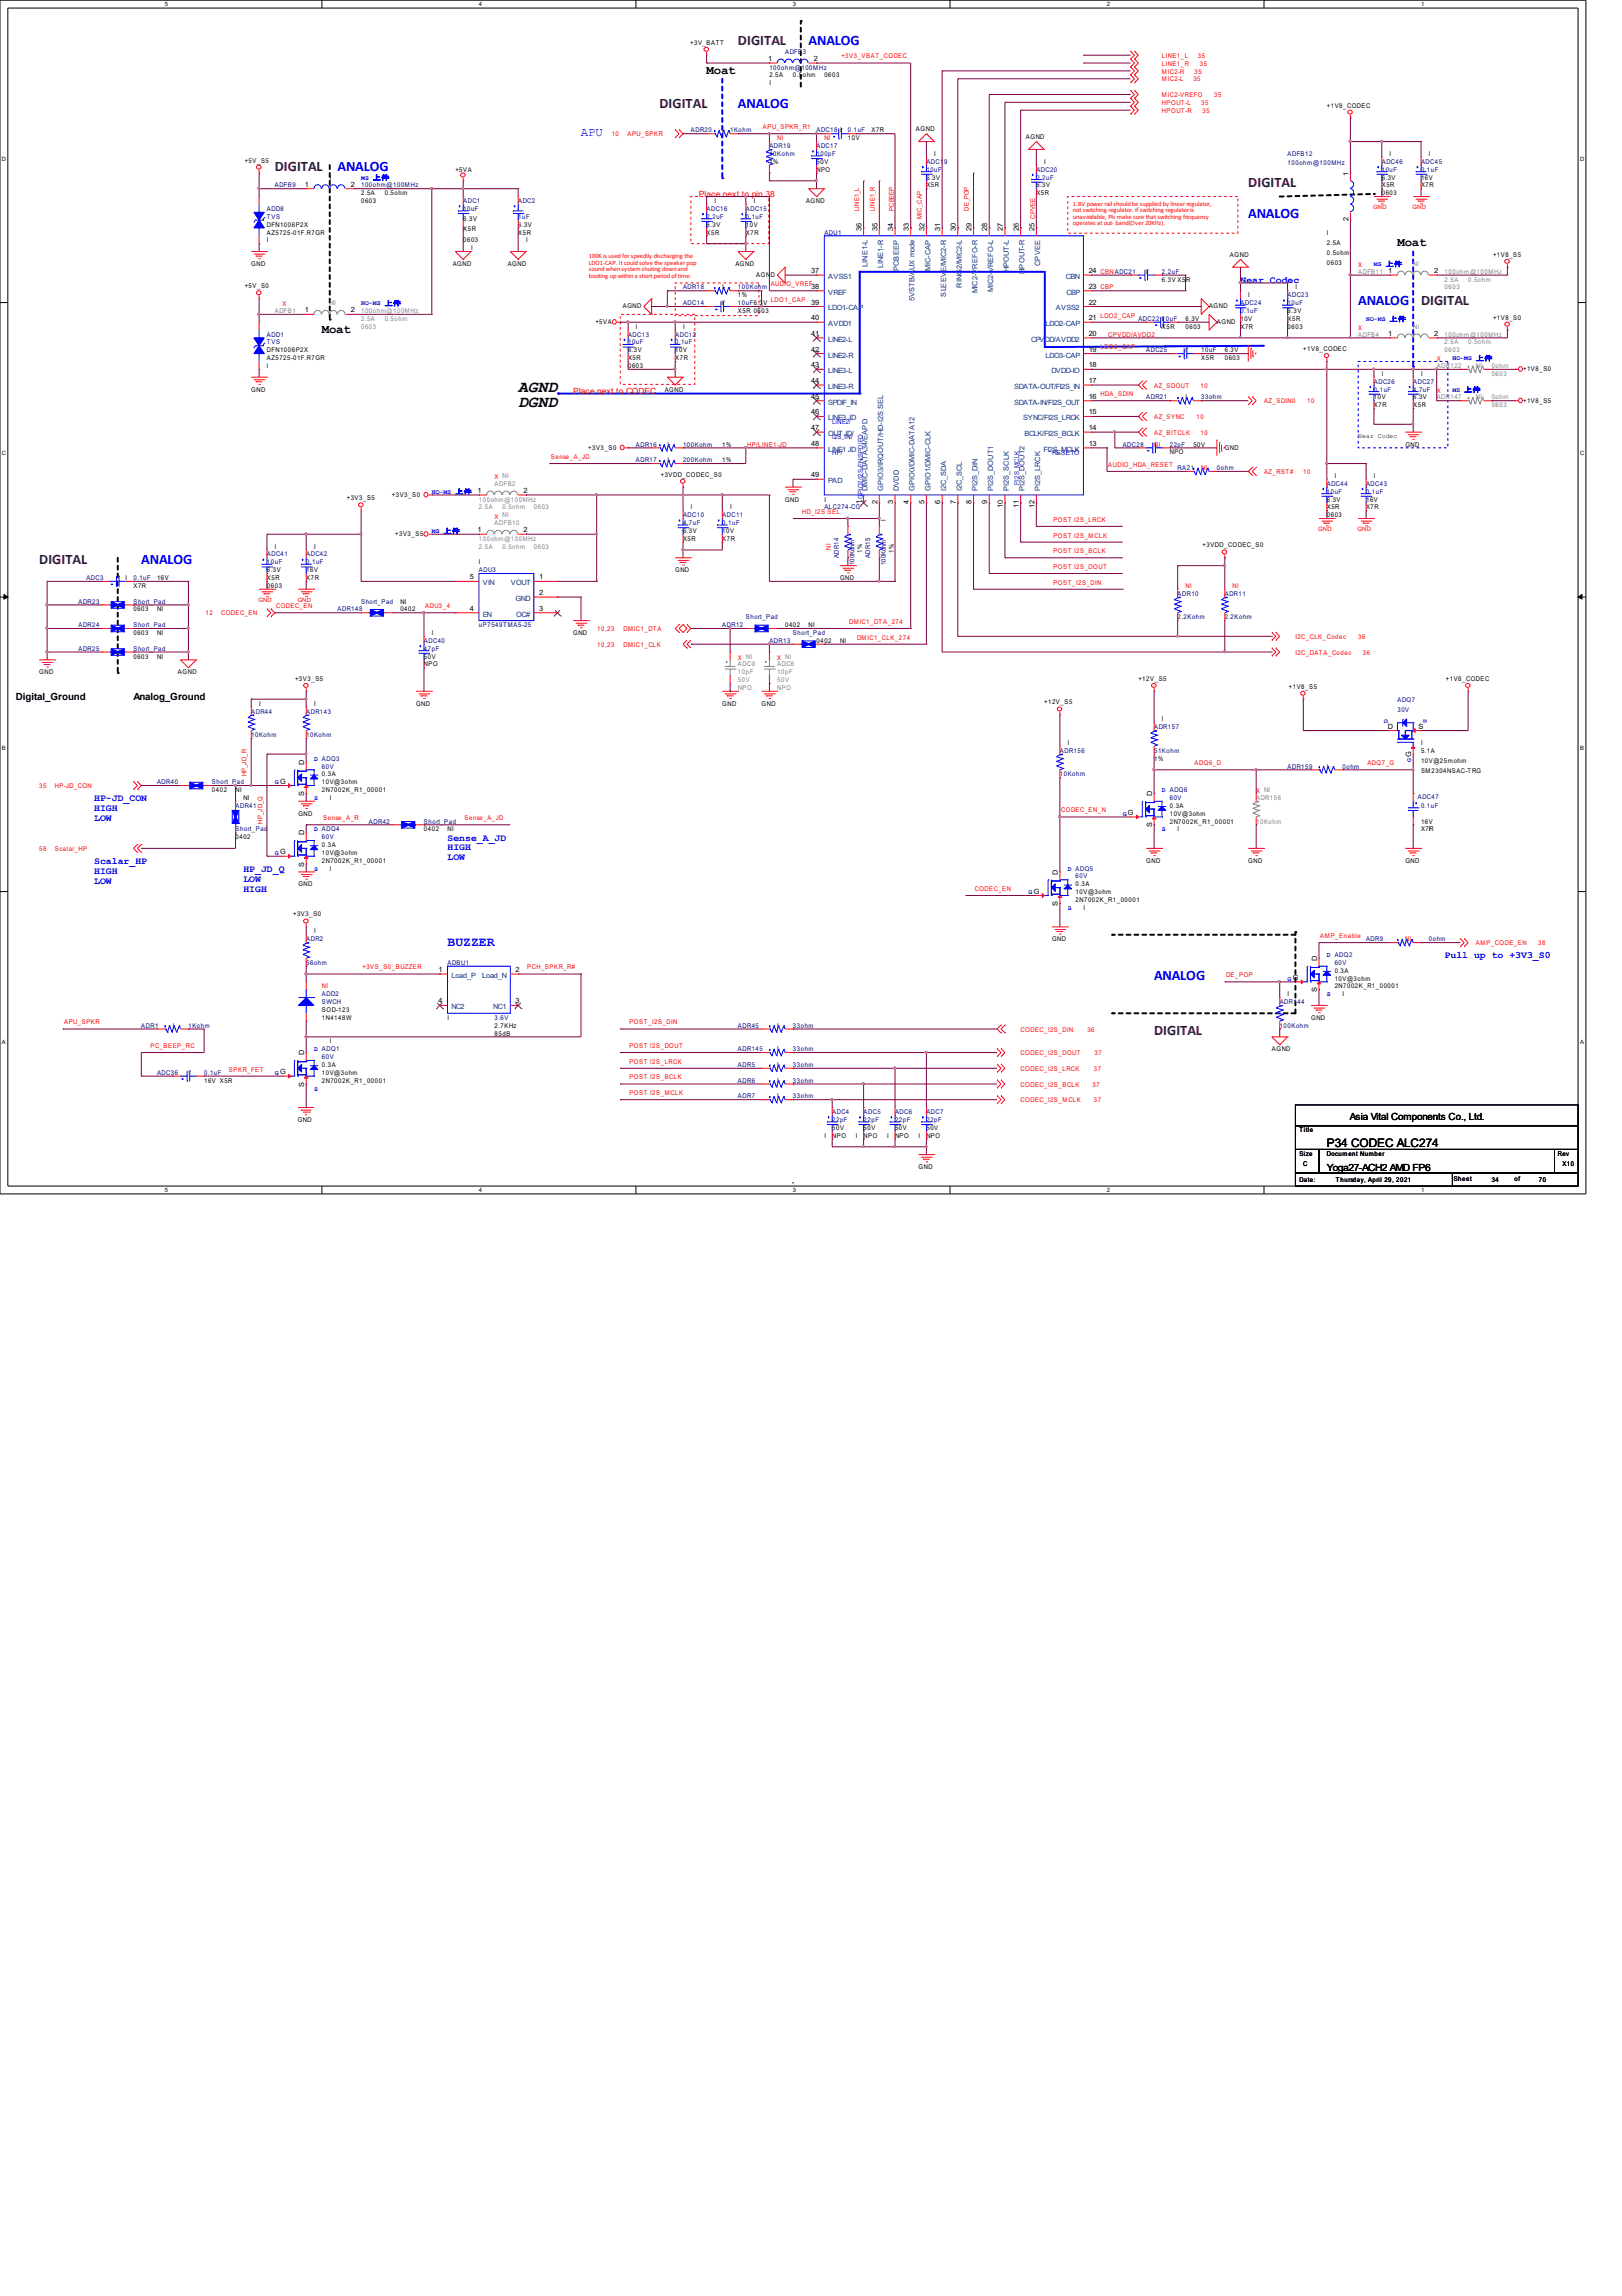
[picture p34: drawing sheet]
<svg xmlns="http://www.w3.org/2000/svg" width="210mm" height="297mm" viewBox="0 0 210 297" stroke-linecap="round" stroke-linejoin="round" font-family="sans-serif">
<defs><g id="words">
<g font-size="2.1">
<text x="67.1" y="52.7">DGND</text>
<text x="67.1" y="50.7">AGND</text>
</g>
<g font-size="1.9" fill="#400040">
<text x="95.5" y="5.9">DIGITAL</text>
<text x="85.3" y="14">DIGITAL</text>
<text x="35.6" y="22.1">DIGITAL</text>
<text x="161.5" y="24.2">DIGITAL</text>
<text x="183.9" y="39.4">DIGITAL</text>
<text x="5.1" y="72.9">DIGITAL</text>
<text x="149.4" y="133.9">DIGITAL</text>
</g>
<g font-size="1.9" fill="#00f">
<text x="104.6" y="5.9">ANALOG</text>
<text x="95.5" y="14">ANALOG</text>
<text x="43.7" y="22.1">ANALOG</text>
<text x="161.5" y="28.2">ANALOG</text>
<text x="175.8" y="39.4">ANALOG</text>
<text x="18.3" y="72.9">ANALOG</text>
<text x="149.4" y="126.8">ANALOG</text>
</g>
<text font-size="1.7" fill="#00f" x="57.9" y="122.4">BUZZER</text>
<g font-size="1.6">
<text x="91.4" y="9.5">Moat</text>
<text x="180.8" y="31.9">Moat</text>
<text x="41.7" y="43">Moat</text>
</g>
<text font-size="1.6" fill="#00f" x="75.2" y="17.6">APU</text>
<text font-size="1.5" x="171.7" y="148.4">P34 CODEC ALC274</text>
<g font-size="1.3" fill="#00f">
<text x="160.5" y="36.6">Near Codec</text>
<text x="12.2" y="103.7">HP-JD_CON</text>
<text x="12.2" y="104.9">HIGH</text>
<text x="12.2" y="106.2">LOW</text>
<text x="12.2" y="111.8">Scalar_HP</text>
<text x="12.2" y="113.1">HIGH</text>
<text x="31.5" y="112.8">HP_JD_Q</text>
<text x="57.9" y="108.7">Sense_A_JD</text>
<text x="57.9" y="110">HIGH</text>
<text x="57.9" y="111.3">LOW</text>
<text x="12.2" y="114.3">LOW</text>
<text x="31.5" y="114.1">LOW</text>
<text x="31.5" y="115.3">HIGH</text>
<text x="186.9" y="124">Pull up to +3V3_S0</text>
</g>
<g font-size="1.3">
<text x="2" y="90.6">Digital_Ground</text>
<text x="17.3" y="90.6">Analog_Ground</text>
<text x="174.7" y="144.9">Asia Vital Components Co., Ltd.</text>
<text x="171.7" y="151.5">Yoga27-ACH2 AMD FP6</text>
</g>
<g font-size="1.1" fill="#f00">
<text x="90.4" y="25.5">Place next to pin 38</text>
<text x="74.2" y="50.9">Place next to CODEC</text>
</g>
<g font-size=".9">
<text x="99.4" y="7.9">1</text>
<text x="105.3" y="7.9">2</text>
<text x="174.5" y="22.7" transform="rotate(-90 174.5 22.7)">1</text>
<text x="39.5" y="24.2">1</text>
<text x="45.4" y="24.2">2</text>
<text x="111.5" y="29.8" transform="rotate(-90 111.5 29.8)">36</text>
<text x="113.5" y="29.8" transform="rotate(-90 113.5 29.8)">35</text>
<text x="115.6" y="29.8" transform="rotate(-90 115.6 29.8)">34</text>
<text x="117.6" y="29.8" transform="rotate(-90 117.6 29.8)">33</text>
<text x="119.6" y="29.8" transform="rotate(-90 119.6 29.8)">32</text>
<text x="121.7" y="29.8" transform="rotate(-90 121.7 29.8)">31</text>
<text x="123.7" y="29.8" transform="rotate(-90 123.7 29.8)">30</text>
<text x="125.7" y="29.8" transform="rotate(-90 125.7 29.8)">29</text>
<text x="127.8" y="29.8" transform="rotate(-90 127.8 29.8)">28</text>
<text x="129.8" y="29.8" transform="rotate(-90 129.8 29.8)">27</text>
<text x="131.8" y="29.8" transform="rotate(-90 131.8 29.8)">26</text>
<text x="133.9" y="29.8" transform="rotate(-90 133.9 29.8)">25 CPVEE</text>
<text x="174.5" y="28.6" transform="rotate(-90 174.5 28.6)">2</text>
<text x="105" y="35.3">37</text>
<text x="140.9" y="35.3">24 CBNADC21</text>
<text x="179.7" y="35.3">1</text>
<text x="185.6" y="35.3">2</text>
<text x="39.5" y="40.4">1</text>
<text x="45.4" y="40.4">2</text>
<text x="105" y="37.4">38</text>
<text x="105" y="39.4">39</text>
<text x="105" y="41.4">40</text>
<text x="140.9" y="41.4">21</text>
<text x="140.9" y="39.4">22</text>
<text x="140.9" y="37.4">23 CBP</text>
<text x="105" y="43.5">41</text>
<text x="105" y="45.5">42</text>
<text x="105" y="47.5">43</text>
<text x="140.9" y="47.5">18</text>
<text x="140.9" y="45.5">19</text>
<text x="140.9" y="43.5">20</text>
<text x="179.7" y="43.5">1</text>
<text x="185.6" y="43.5">2</text>
<text x="105" y="49.6">44</text>
<text x="105" y="51.6">45</text>
<text x="105" y="53.6">46</text>
<text x="140.9" y="51.6">16</text>
<text x="140.9" y="49.6">17</text>
<text x="140.9" y="53.6">15</text>
<text x="105" y="55.7">47</text>
<text x="105" y="57.7">48</text>
<text x="140.9" y="57.7">13</text>
<text x="140.9" y="55.7">14</text>
<text x="61.8" y="63.8">1</text>
<text x="67.7" y="63.8">2</text>
<text x="105" y="61.8">49</text>
<text x="111.5" y="65.2" transform="rotate(-90 111.5 65.2)">1 GPIO2/I2S-EN/SPDIFO</text>
<text x="113.5" y="65.2" transform="rotate(-90 113.5 65.2)">2</text>
<text x="115.6" y="65.2" transform="rotate(-90 115.6 65.2)">3</text>
<text x="117.6" y="65.2" transform="rotate(-90 117.6 65.2)">4</text>
<text x="119.6" y="65.2" transform="rotate(-90 119.6 65.2)">5</text>
<text x="121.7" y="65.2" transform="rotate(-90 121.7 65.2)">6</text>
<text x="123.7" y="65.2" transform="rotate(-90 123.7 65.2)">7</text>
<text x="125.7" y="65.2" transform="rotate(-90 125.7 65.2)">8</text>
<text x="127.8" y="65.2" transform="rotate(-90 127.8 65.2)">9</text>
<text x="129.8" y="65.7" transform="rotate(-90 129.8 65.7)">10</text>
<text x="131.8" y="65.7" transform="rotate(-90 131.8 65.7)">11</text>
<text x="133.9" y="65.7" transform="rotate(-90 133.9 65.7)">12</text>
<text x="61.8" y="68.9">1</text>
<text x="67.7" y="68.9">2</text>
<text x="60.8" y="75">5</text>
<text x="69.8" y="75">1</text>
<text x="69.8" y="77">2</text>
<text x="60.8" y="79">4</text>
<text x="69.8" y="79">3</text>
<text x="179.6" y="94.3">D</text>
<text x="183.6" y="94.3">S</text>
<text x="39.4" y="98.9" transform="rotate(-90 39.4 98.9)">D</text>
<text x="39.4" y="103" transform="rotate(-90 39.4 103)">S</text>
<text x="149.1" y="107" transform="rotate(-90 149.1 107)">S</text>
<text x="149.1" y="103" transform="rotate(-90 149.1 103)">D</text>
<text x="39.4" y="112.1" transform="rotate(-90 39.4 112.1)">S</text>
<text x="39.4" y="108.1" transform="rotate(-90 39.4 108.1)">D</text>
<text x="136.9" y="113.1" transform="rotate(-90 136.9 113.1)">D</text>
<text x="136.9" y="117.2" transform="rotate(-90 136.9 117.2)">S</text>
<text x="56.7" y="125.8">1</text>
<text x="66.7" y="125.8">2</text>
<text x="170.4" y="124.3" transform="rotate(-90 170.4 124.3)">D</text>
<text x="56.7" y="129.8">4</text>
<text x="66.7" y="129.8">3</text>
<text x="170.4" y="128.4" transform="rotate(-90 170.4 128.4)">S</text>
<text x="39.4" y="136.5" transform="rotate(-90 39.4 136.5)">D</text>
<text x="39.4" y="140.6" transform="rotate(-90 39.4 140.6)">S</text>
</g>
<g font-size=".9" fill="#004080">
<text x="112.3" y="34.5" transform="rotate(-90 112.3 34.5)">LINE1-L</text>
<text x="114.3" y="34.7" transform="rotate(-90 114.3 34.7)">LINE1-R</text>
<text x="116.3" y="35.1" transform="rotate(-90 116.3 35.1)">PCBEEP</text>
<text x="120.4" y="35.1" transform="rotate(-90 120.4 35.1)">MIC-CAP</text>
<text x="130.6" y="35.2" transform="rotate(-90 130.6 35.2)">HPOUT-L</text>
<text x="132.6" y="35.4" transform="rotate(-90 132.6 35.4)">HPOUT-R</text>
<text x="134.6" y="34.4" transform="rotate(-90 134.6 34.4)">CPVEE</text>
<text x="107.2" y="36.1">AVSS1</text>
<text x="107.2" y="38.1">VREF</text>
<text x="107.2" y="40.2">LDO1-CAP</text>
<text x="118.4" y="39" transform="rotate(-90 118.4 39)">5VSTB/AUX mode</text>
<text x="122.4" y="38.4" transform="rotate(-90 122.4 38.4)">SLEEVE/MIC2-R</text>
<text x="124.5" y="37.2" transform="rotate(-90 124.5 37.2)">RING2/MIC2-L</text>
<text x="126.5" y="38" transform="rotate(-90 126.5 38)">MIC2-VREFO-R</text>
<text x="128.5" y="37.8" transform="rotate(-90 128.5 37.8)">MIC2-VREFO-L</text>
<text x="136.7" y="40.2">AVSS2</text>
<text x="137.9" y="36.1">CBN</text>
<text x="138" y="38.1">CBP</text>
<text x="107.2" y="42.2">AVDD1</text>
<text x="107.2" y="44.2">LINE2-L</text>
<text x="107.2" y="46.3">LINE2-R</text>
<text x="133.4" y="44.2">CPVDD/AVDD2</text>
<text x="135.3" y="46.3">LDO3-CAP</text>
<text x="135.3" y="42.2">LDO2-CAP</text>
<text x="107.2" y="48.3">LINE3-L</text>
<text x="107.2" y="50.3">LINE3-R</text>
<text x="107.2" y="52.4">SPDIF_IN</text>
<text x="131.2" y="52.4">SDATA-IN/FI2S_OUT</text>
<text x="131.2" y="50.3">SDATA-OUT/FI2S_IN</text>
<text x="136.1" y="48.3">DVDD-IO</text>
<text x="107.2" y="54.4">LINE3 JD</text>
<text x="107.2" y="56.4">OUT JD/</text>
<text x="107.2" y="58.4">LINE1 JD</text>
<text x="132.4" y="54.4">SYNC/FI2S_LRCK</text>
<text x="132.6" y="56.4">BCLK/FI2S_BCLK</text>
<text x="135" y="58.4">FI2S_MCLK</text>
<text x="107.2" y="62.5">PAD</text>
<text x="112.3" y="63.5" transform="rotate(-90 112.3 63.5)">DMIC-DATA34/EAPD</text>
<text x="114.3" y="63.5" transform="rotate(-90 114.3 63.5)">GPIO3/IRQOUT/HD-I2S SEL</text>
<text x="116.3" y="63.5" transform="rotate(-90 116.3 63.5)">DVDD</text>
<text x="118.4" y="63.5" transform="rotate(-90 118.4 63.5)">GPIO0/DMIC-DATA12</text>
<text x="120.4" y="63.5" transform="rotate(-90 120.4 63.5)">GPIO1/DMIC-CLK</text>
<text x="122.4" y="63.5" transform="rotate(-90 122.4 63.5)">I2C_SDA</text>
<text x="124.5" y="63.5" transform="rotate(-90 124.5 63.5)">I2C_SCL</text>
<text x="126.5" y="63.5" transform="rotate(-90 126.5 63.5)">PI2S_DIN</text>
<text x="128.5" y="63.5" transform="rotate(-90 128.5 63.5)">PI2S_DOUT1</text>
<text x="130.6" y="63.5" transform="rotate(-90 130.6 63.5)">PI2S_SCLK</text>
<text x="132.6" y="63.5" transform="rotate(-90 132.6 63.5)">PI2S_DOUT2</text>
<text x="134.6" y="63.5" transform="rotate(-90 134.6 63.5)">PI2S_LRCK</text>
<text x="62.5" y="75.7">VIN</text>
<text x="66.1" y="75.7">VOUT</text>
<text x="66.7" y="77.8">GND</text>
<text x="62.5" y="79.8">EN</text>
<text x="66.8" y="79.8">OC#</text>
<text x="58.4" y="126.5">Load_P</text>
<text x="58.4" y="130.6">NC2</text>
<text x="62.4" y="126.5">Load_N</text>
<text x="63.8" y="130.6">NC1</text>
</g>
<g font-size=".8">
<text x="21.3" y=".8">5</text>
<text x="62" y=".8">4</text>
<text x="89.3" y="5.8">+3V_BATT</text>
<text x="102.6" y=".8">3</text>
<text x="143.3" y=".8">2</text>
<text x="183.9" y=".8">1</text>
<text x="99.6" y="11">I</text>
<text x="99.6" y="10">2.5A</text>
<text x="102.6" y="10">0.5ohm</text>
<text x="106.7" y="10">0603</text>
<text x="93.5" y="17.1">I</text>
<text x="112.8" y="17.1">X7R</text>
<text x="118.5" y="17">AGND</text>
<text x="132.8" y="18">AGND</text>
<text x="171.7" y="13.9">+1V8_CODEC</text>
<text x=".3" y="20.8">D</text>
<text x="31.7" y="21">+5V_S5</text>
<text x="42.7" y="23.2">I</text>
<text x="58.9" y="22.2">+5VA</text>
<text x="99.6" y="21.2">1%</text>
<text x="105.7" y="21.2">50V</text>
<text x="105.7" y="22.2">NPO</text>
<text x="109.7" y="18.1">10V</text>
<text x="119.9" y="23.2">6.3V</text>
<text x="120.9" y="20.2">I</text>
<text x="135.1" y="21.2">I</text>
<text x="178.8" y="23.2">6.3V</text>
<text x="179.8" y="20.2">I</text>
<text x="183.9" y="23.2">16V</text>
<text x="184.9" y="20.2">I</text>
<text x="204.5" y="20.8">D</text>
<text x="34.5" y="29.3">DFN1006P2X</text>
<text x="46.7" y="25.3">2.5A</text>
<text x="46.7" y="26.3">0603</text>
<text x="49.8" y="25.3">0.5ohm</text>
<text x="59.9" y="28.6">6.3V</text>
<text x="59.9" y="29.9">X5R</text>
<text x="67.1" y="29.3">6.3V</text>
<text x="91.4" y="29.3">6.3V</text>
<text x="92.5" y="26.3">I</text>
<text x="96.5" y="29.3">10V</text>
<text x="97.5" y="26.3">I</text>
<text x="104.3" y="26.3">AGND</text>
<text x="119.9" y="24.2">X5R</text>
<text x="134.1" y="24.2">6.3V</text>
<text x="134.1" y="25.3">X5R</text>
<text x="178.8" y="24.2">X5R</text>
<text x="178.8" y="25.3">0603</text>
<text x="183.9" y="24.2">X7R</text>
<text x="32.5" y="34.4">GND</text>
<text x="34.5" y="31.4">I</text>
<text x="34.5" y="30.3">AZ5725-01F.R7GR</text>
<text x="58.6" y="34.4">AGND</text>
<text x="59.9" y="31.3">0603</text>
<text x="61" y="32.4">I</text>
<text x="65.7" y="34.4">AGND</text>
<text x="67.1" y="30.3">X5R</text>
<text x="68.1" y="31.4">I</text>
<text x="91.4" y="30.3">X5R</text>
<text x="95.2" y="34.4">AGND</text>
<text x="96.5" y="30.3">X7R</text>
<text x="97.9" y="35.8">AGND</text>
<text x="148.3" y="35.4">I</text>
<text x="159.2" y="33.2">AGND</text>
<text x="171.7" y="30.3">I</text>
<text x="171.7" y="31.7">2.5A</text>
<text x="171.7" y="33">0.5ohm</text>
<text x="171.7" y="34.3">0603</text>
<text x="193.2" y="33.2">+1V8_S5</text>
<text x="31.7" y="37.3">+5V_S0</text>
<text x="77" y="41.9">+5VA</text>
<text x="80.6" y="39.9">AGND</text>
<text x="93.5" y="39.5">I</text>
<text x="93.5" y="37.5">I</text>
<text x="95.5" y="40.5">X5R 0603</text>
<text x="95.5" y="38.5">1%</text>
<text x="150.4" y="36.4">6.3V X5R</text>
<text x="153.4" y="41.5">6.3V</text>
<text x="156.5" y="39.9">AGND</text>
<text x="157.5" y="41.9">AGND</text>
<text x="160.5" y="41.5">10V</text>
<text x="161.5" y="38.5">I</text>
<text x="166.6" y="40.5">6.3V</text>
<text x="166.6" y="41.5">X5R</text>
<text x="167.6" y="37.5">I</text>
<text x="193.2" y="41.3">+1V8_S0</text>
<text x="34.5" y="47.6">I</text>
<text x="34.5" y="45.6">DFN1006P2X</text>
<text x="34.5" y="46.6">AZ5725-01F.R7GR</text>
<text x="81.3" y="45.6">6.3V</text>
<text x="81.3" y="46.6">X5R</text>
<text x="81.3" y="47.6">0603</text>
<text x="82.3" y="42.5">I</text>
<text x="87.4" y="45.6">10V</text>
<text x="87.4" y="46.6">X7R</text>
<text x="88.4" y="42.5">I</text>
<text x="150.4" y="42.5">X5R</text>
<text x="153.4" y="42.5">0603</text>
<text x="153.4" y="45.6">I</text>
<text x="155.4" y="46.6">X5R</text>
<text x="158.5" y="45.6">6.3V</text>
<text x="158.5" y="46.6">0603</text>
<text x="160.5" y="42.5">X7R</text>
<text x="166.6" y="42.5">0603</text>
<text x="168.7" y="45.4">+1V8_CODEC</text>
<text x="32.5" y="50.7">GND</text>
<text x="86" y="50.7">AGND</text>
<text x="153.4" y="51.7">I</text>
<text x="177.8" y="51.7">10V</text>
<text x="177.8" y="52.7">X7R</text>
<text x="178.8" y="48.6">I</text>
<text x="182.9" y="51.7">6.3V</text>
<text x="182.9" y="52.7">X5R</text>
<text x="183.9" y="48.6">I</text>
<text x="197.1" y="48">+1V8_S0</text>
<text x="197.1" y="52.1">+1V8_S5</text>
<text x=".3" y="58.9">C</text>
<text x="76.1" y="58.2">+3V3_S0</text>
<text x="86.4" y="59.8">I</text>
<text x="86.4" y="57.8">I</text>
<text x="93.5" y="59.8">1%</text>
<text x="93.5" y="57.8">1%</text>
<text x="151.4" y="58.8">NPO</text>
<text x="154.4" y="57.8">50V</text>
<text x="158.5" y="58.2">GND</text>
<text x="175.8" y="56.7">Near Codec</text>
<text x="181.9" y="57.8">GND</text>
<text x="204.5" y="58.9">C</text>
<text x="44.9" y="64.7">+3V3_S5</text>
<text x="50.7" y="64.3">+3V3_S0</text>
<text x="85.5" y="61.7">+3VDD_CODEC_S0</text>
<text x="89.4" y="65.9">I</text>
<text x="94.5" y="65.9">I</text>
<text x="101.6" y="64.9">GND</text>
<text x="106.7" y="64.9">I</text>
<text x="171.7" y="64.9">6.3V</text>
<text x="171.7" y="65.9">X5R</text>
<text x="172.7" y="61.8">I</text>
<text x="176.8" y="64.9">16V</text>
<text x="176.8" y="65.9">X7R</text>
<text x="177.8" y="61.8">I</text>
<text x="35.6" y="71">I</text>
<text x="40.6" y="71">I</text>
<text x="51.1" y="69.4">+3V3_S5</text>
<text x="88.4" y="68.9">6.3V</text>
<text x="88.4" y="70">X5R</text>
<text x="93.5" y="68.9">10V</text>
<text x="93.5" y="70">X7R</text>
<text x="111.6" y="71.5" transform="rotate(-90 111.6 71.5)">1%</text>
<text x="114.6" y="67.4" transform="rotate(-90 114.6 67.4)">I</text>
<text x="115.7" y="71.5" transform="rotate(-90 115.7 71.5)">1%</text>
<text x="155.6" y="70.8">+3VDD_CODEC_S0</text>
<text x="171.7" y="66.9">0603</text>
<text x="16.3" y="75">I</text>
<text x="17.3" y="76.1">X7R</text>
<text x="20.3" y="75">16V</text>
<text x="34.5" y="74">6.3V</text>
<text x="34.5" y="75">X5R</text>
<text x="34.5" y="76.1">0603</text>
<text x="39.6" y="74">16V</text>
<text x="39.6" y="75">X7R</text>
<text x="62" y="73">I</text>
<text x="87.4" y="74">GND</text>
<text x="108.7" y="75">GND</text>
<text x="17.3" y="82.2">0603</text>
<text x="17.3" y="79.1">0603</text>
<text x="20.3" y="82.2">NI</text>
<text x="20.3" y="79.1">NI</text>
<text x="51.8" y="78.1">NI</text>
<text x="51.8" y="79.1">0402</text>
<text x="55.9" y="82.2">I</text>
<text x="74.2" y="82.2">GND</text>
<text x="101.6" y="81.1">0402</text>
<text x="104.6" y="81.1">NI</text>
<text x="105.7" y="83.2">0402</text>
<text x="108.7" y="83.2">NI</text>
<text x="5.1" y="87.2">GND</text>
<text x="17.3" y="85.2">0603</text>
<text x="20.3" y="85.2">NI</text>
<text x="23" y="87.2">AGND</text>
<text x="38.2" y="88.1">+3V3_S5</text>
<text x="54.9" y="85.2">50V</text>
<text x="54.9" y="86.2">NPO</text>
<text x="147.3" y="88.1">+12V_S5</text>
<text x="166.8" y="89.1">+1V8_S5</text>
<text x="187.1" y="88.1">+1V8_CODEC</text>
<text x="33.5" y="91.3">I</text>
<text x="40.6" y="91.3">I</text>
<text x="53.8" y="91.3">GND</text>
<text x="93.5" y="91.3">GND</text>
<text x="98.6" y="91.3">GND</text>
<text x="135.1" y="91.1">+12V_S5</text>
<text x="150.4" y="93.3">I</text>
<text x=".3" y="97">B</text>
<text x="41.7" y="100.4">0.3A</text>
<text x="41.7" y="101.5">10V@3ohm</text>
<text x="138.2" y="96.4">I</text>
<text x="149.4" y="98.4">1%</text>
<text x="171.7" y="99.4">I</text>
<text x="183.9" y="96.4">I</text>
<text x="183.9" y="97.4">5.1A</text>
<text x="183.9" y="98.7">10V@25mohm</text>
<text x="183.9" y="100">SM2304NSAC-TRG</text>
<text x="204.5" y="97">B</text>
<text x="27.4" y="102.5">0402</text>
<text x="30.5" y="102.5">NI</text>
<text x="31.5" y="103.5">NI</text>
<text x="38.6" y="105.5">GND</text>
<text x="41.7" y="102.5">2N7002K_R1_00001</text>
<text x="42.7" y="103.5">I</text>
<text x="54.9" y="107.6">0402</text>
<text x="57.9" y="107.6">NI</text>
<text x="151.4" y="104.5">0.3A</text>
<text x="151.4" y="105.5">10V@3ohm</text>
<text x="151.4" y="106.5">2N7002K_R1_00001</text>
<text x="152.4" y="107.6">I</text>
<text x="183.9" y="106.5">16V</text>
<text x="183.9" y="107.6">X7R</text>
<text x="184.9" y="107.6">I</text>
<text x="30.5" y="108.6">0402</text>
<text x="41.7" y="109.6">0.3A</text>
<text x="41.7" y="110.6">10V@3ohm</text>
<text x="41.7" y="111.6">2N7002K_R1_00001</text>
<text x="42.7" y="112.6">I</text>
<text x="148.3" y="111.6">GND</text>
<text x="161.5" y="111.6">GND</text>
<text x="181.9" y="111.6">GND</text>
<text x="37.9" y="118.6">+3V3_S0</text>
<text x="38.6" y="114.7">GND</text>
<text x="139.2" y="114.7">0.3A</text>
<text x="139.2" y="115.7">10V@3ohm</text>
<text x="139.2" y="116.7">2N7002K_R1_00001</text>
<text x="140.2" y="117.7">I</text>
<text x="40.6" y="120.8">I</text>
<text x="136.1" y="121.8">GND</text>
<text x="172.7" y="125.8">0.3A</text>
<text x="41.7" y="130.9">SOD-123</text>
<text x="41.7" y="131.9">1N4148W</text>
<text x="166.6" y="128.9">I</text>
<text x="169.7" y="131.9">GND</text>
<text x="172.7" y="126.9">10V@3ohm</text>
<text x="172.7" y="127.9">2N7002K_R1_00001</text>
<text x="173.7" y="128.9">I</text>
<text x=".3" y="135.1">A</text>
<text x="22.4" y="133">I</text>
<text x="42.7" y="135">I</text>
<text x="57.9" y="132">I</text>
<text x="64" y="133">2.7KHz</text>
<text x="64" y="134">85dB</text>
<text x="100.6" y="133">I</text>
<text x="100.6" y="136">I</text>
<text x="164.6" y="136">AGND</text>
<text x="204.5" y="135.1">A</text>
<text x="24.4" y="139.1">I</text>
<text x="26.4" y="140.1">16V X5R</text>
<text x="41.7" y="138">0.3A</text>
<text x="41.7" y="139.1">10V@3ohm</text>
<text x="41.7" y="140.1">2N7002K_R1_00001</text>
<text x="100.6" y="140.1">I</text>
<text x="100.6" y="142.1">I</text>
<text x="100.6" y="138">I</text>
<text x="38.5" y="145.1">GND</text>
<text x="106.7" y="147.2">I</text>
<text x="107.7" y="146.2">50V</text>
<text x="107.7" y="147.2">NPO</text>
<text x="110.7" y="147.2">I</text>
<text x="111.8" y="146.2">50V</text>
<text x="111.8" y="147.2">NPO</text>
<text x="114.8" y="147.2">I</text>
<text x="115.8" y="146.2">50V</text>
<text x="115.8" y="147.2">NPO</text>
<text x="118.9" y="147.2">I</text>
<text x="119.9" y="146.2">50V</text>
<text x="119.9" y="147.2">NPO</text>
<text x="168.1" y="146.5">Title</text>
<text x="168.1" y="149.5">Size</text>
<text x="171.7" y="149.5">Document Number</text>
<text x="201.6" y="149.5">Rev</text>
<text x="21.3" y="154.2">5</text>
<text x="62" y="154.2">4</text>
<text x="102.6" y="154.2">3</text>
<text x="118.9" y="151.2">GND</text>
<text x="143.3" y="154.2">2</text>
<text x="168.1" y="152.9">Date:</text>
<text x="168.7" y="150.9">C</text>
<text x="172.9" y="152.9">Thursday, April 29, 2021</text>
<text x="183.9" y="154.2">1</text>
<text x="188.1" y="152.9">Sheet</text>
<text x="193" y="152.9">34</text>
<text x="196" y="152.9">of</text>
<text x="199.1" y="152.9">70</text>
<text x="202.2" y="150.9">X10</text>
</g>
<g font-size=".8" fill="#000080">
<text x="99.6" y="9">100ohm@100MHz</text>
<text x="101.6" y="7">ADFB3</text>
<text x="89.4" y="17.1">ADR20</text>
<text x="94.5" y="17.1">1Kohm</text>
<text x="105.7" y="17.1">ADC18 I</text>
<text x="109.7" y="17.1">0.1uF</text>
<text x="99.6" y="19.2">ADR19</text>
<text x="99.6" y="20.2">10Kohm</text>
<text x="105.7" y="19.2">ADC17</text>
<text x="105.7" y="20.2">100pF</text>
<text x="119.9" y="21.2">ADC19</text>
<text x="119.9" y="22.2">10uF</text>
<text x="134.1" y="22.2">ADC20</text>
<text x="134.1" y="23.2">2.2uF</text>
<text x="166.6" y="20.2">ADFB12</text>
<text x="166.6" y="21.4">100ohm@100MHz</text>
<text x="178.8" y="21.2">ADC46</text>
<text x="178.8" y="22.2">10uF</text>
<text x="183.9" y="21.2">ADC45</text>
<text x="183.9" y="22.2">0.1uF</text>
<text x="34.5" y="27.3">ADD8</text>
<text x="34.5" y="28.3">TVS</text>
<text x="35.6" y="24.2">ADFB9</text>
<text x="46.7" y="24.2">100ohm@100MHz</text>
<text x="59.9" y="26.3">ADC1</text>
<text x="59.9" y="27.3">10uF</text>
<text x="67.1" y="26.3">ADC2</text>
<text x="67.1" y="28.3">1uF</text>
<text x="91.4" y="27.3">ADC16</text>
<text x="91.4" y="28.3">2.2uF</text>
<text x="96.5" y="27.3">ADC15</text>
<text x="96.5" y="28.3">0.1uF</text>
<text x="106.7" y="30.3">ADU1</text>
<text x="150.4" y="35.4">2.2uF</text>
<text x="88.4" y="39.5">ADC14</text>
<text x="88.4" y="37.5">ADR18</text>
<text x="95.5" y="39.5">10uF6.3V</text>
<text x="95.5" y="37.5">100Kohm</text>
<text x="147.3" y="41.5">ADC22 I10uF</text>
<text x="160.5" y="39.5">ADC24</text>
<text x="160.5" y="40.5">0.1uF</text>
<text x="166.6" y="38.5">ADC23</text>
<text x="166.6" y="39.5">10uF</text>
<text x="34.5" y="43.5">ADD1</text>
<text x="34.5" y="44.6">TVS</text>
<text x="81.3" y="43.5">ADC13</text>
<text x="81.3" y="44.6">10uF</text>
<text x="87.4" y="43.5">ADC12</text>
<text x="87.4" y="44.6">0.1uF</text>
<text x="148.3" y="45.6">ADC25</text>
<text x="155.4" y="45.6">10uF</text>
<text x="148.3" y="51.7">ADR21</text>
<text x="155.4" y="51.7">33ohm</text>
<text x="177.8" y="49.6">ADC26</text>
<text x="177.8" y="50.7">0.1uF</text>
<text x="182.9" y="49.6">ADC27</text>
<text x="182.9" y="50.7">4.7uF</text>
<text x="82.3" y="59.8">ADR17</text>
<text x="82.3" y="57.8">ADR16</text>
<text x="88.4" y="59.8">200Kohm</text>
<text x="88.4" y="57.8">100Kohm</text>
<text x="145.3" y="57.8">ADC28</text>
<text x="151.4" y="57.8">22pF</text>
<text x="106.7" y="65.9">ALC274-CG</text>
<text x="152.4" y="60.8">RA21</text>
<text x="157.5" y="60.8">0ohm</text>
<text x="171.7" y="62.9">ADC44</text>
<text x="171.7" y="63.9">10uF</text>
<text x="176.8" y="62.9">ADC43</text>
<text x="176.8" y="63.9">0.1uF</text>
<text x="34.5" y="72">ADC41</text>
<text x="39.6" y="72">ADC42</text>
<text x="88.4" y="66.9">ADC10</text>
<text x="88.4" y="67.9">4.7uF</text>
<text x="93.5" y="66.9">ADC11</text>
<text x="93.5" y="67.9">0.1uF</text>
<text x="11.2" y="75">ADC3</text>
<text x="17.3" y="75">0.1uF</text>
<text x="34.5" y="73">10uF</text>
<text x="39.6" y="73">0.1uF</text>
<text x="62" y="74">ADU3</text>
<text x="108.5" y="72.2" transform="rotate(-90 108.5 72.2)">ADR14</text>
<text x="110.6" y="73.1" transform="rotate(-90 110.6 73.1)">100Kohm</text>
<text x="112.6" y="72.2" transform="rotate(-90 112.6 72.2)">ADR15</text>
<text x="114.6" y="73.1" transform="rotate(-90 114.6 73.1)">100Kohm</text>
<text x="152.4" y="77.1">ADR10</text>
<text x="158.5" y="77.1">ADR11</text>
<text x="10.2" y="81.1">ADR24</text>
<text x="10.2" y="78.1">ADR23</text>
<text x="17.3" y="81.1">Short_Pad</text>
<text x="17.3" y="78.1">Short_Pad</text>
<text x="43.7" y="79.1">ADR148</text>
<text x="46.7" y="78.1">Short_Pad</text>
<text x="54.9" y="83.2">ADC40</text>
<text x="62" y="81.1">uP7549TMA5-25</text>
<text x="93.5" y="81.1">ADR12</text>
<text x="96.5" y="80.1">Short_Pad</text>
<text x="99.6" y="83.2">ADR13</text>
<text x="102.6" y="82.2">Short_Pad</text>
<text x="152.4" y="80.1">2.2Kohm</text>
<text x="158.5" y="80.1">2.2Kohm</text>
<text x="10.2" y="84.2">ADR25</text>
<text x="17.3" y="84.2">Short_Pad</text>
<text x="54.9" y="84.2">47pF</text>
<text x="32.5" y="92.3">ADR44</text>
<text x="32.5" y="95.4">10Kohm</text>
<text x="39.6" y="92.3">ADR143</text>
<text x="39.6" y="95.4">10Kohm</text>
<text x="149.4" y="94.3">ADR157</text>
<text x="180.8" y="90.9">ADQ7</text>
<text x="180.8" y="92.1">30V</text>
<text x="20.3" y="101.5">ADR40</text>
<text x="27.4" y="101.5">Short_Pad</text>
<text x="41.7" y="99.4">60V</text>
<text x="137.2" y="97.4">ADR156</text>
<text x="137.2" y="100.4">10Kohm</text>
<text x="149.4" y="97.4">51Kohm</text>
<text x="166.6" y="99.4">ADR159</text>
<text x="173.7" y="99.4">0ohm</text>
<text x="30.5" y="104.5">ADR41</text>
<text x="30.5" y="107.6">Short_Pad</text>
<text x="47.8" y="106.5">ADR42</text>
<text x="54.9" y="106.5">Short_Pad</text>
<text x="151.4" y="103.5">60V</text>
<text x="183.5" y="103.3">ADC47</text>
<text x="183.9" y="104.5">0.1uF</text>
<text x="41.7" y="108.6">60V</text>
<text x="139.2" y="113.7">60V</text>
<text x="39.6" y="121.8">ADR2</text>
<text x="39.6" y="124.8">56ohm</text>
<text x="57.9" y="124.8">ADBU1</text>
<text x="172.7" y="124.8">60V</text>
<text x="176.8" y="121.8">ADR9</text>
<text x="184.9" y="121.8">0ohm</text>
<text x="41.7" y="128.9">ADD2</text>
<text x="41.7" y="129.9">SWCH</text>
<text x="64" y="131.9">3.6V</text>
<text x="165.6" y="129.9">ADR144</text>
<text x="18.3" y="133">ADR1</text>
<text x="24.4" y="133">1Kohm</text>
<text x="41.7" y="137">60V</text>
<text x="95.5" y="133">ADR45</text>
<text x="95.5" y="136">ADR145</text>
<text x="102.6" y="133">33ohm</text>
<text x="102.6" y="136">33ohm</text>
<text x="165.6" y="133">100Kohm</text>
<text x="20.3" y="139.1">ADC36</text>
<text x="26.4" y="139.1">0.1uF</text>
<text x="95.5" y="140.1">ADR6</text>
<text x="95.5" y="142.1">ADR7</text>
<text x="95.5" y="138">ADR5</text>
<text x="102.6" y="140.1">33ohm</text>
<text x="102.6" y="142.1">33ohm</text>
<text x="102.6" y="138">33ohm</text>
<text x="107.7" y="144.1">ADC4</text>
<text x="107.7" y="145.1">22pF</text>
<text x="111.8" y="144.1">ADC5</text>
<text x="111.8" y="145.1">22pF</text>
<text x="115.8" y="144.1">ADC6</text>
<text x="115.8" y="145.1">22pF</text>
<text x="119.9" y="144.1">ADC7</text>
<text x="119.9" y="145.1">22pF</text>
</g>
<g font-size=".8" fill="#f00">
<text x="108.9" y="7.6">+3V3_VBAT_CODEC</text>
<text x="150.4" y="10.5">MIC2-L</text>
<text x="150.4" y="9.5">MIC2-R</text>
<text x="150.4" y="7.5">LINE1_L</text>
<text x="150.4" y="8.5">LINE1_R</text>
<text x="154.4" y="10.5">35</text>
<text x="154.6" y="9.5">35</text>
<text x="155" y="7.5">35</text>
<text x="155.3" y="8.5">35</text>
<text x="79.2" y="17.6">10</text>
<text x="81.2" y="17.6">APU_SPKR</text>
<text x="98.7" y="16.7">APU_SPKR_R1</text>
<text x="150.4" y="14.6">HPOUT-R</text>
<text x="150.4" y="13.6">HPOUT-L</text>
<text x="150.4" y="12.6">MIC2-VREFO</text>
<text x="155.4" y="13.6">35</text>
<text x="155.6" y="14.6">35</text>
<text x="157.1" y="12.6">35</text>
<text x="100.6" y="18.1">NI</text>
<text x="106.7" y="18.1">NI</text>
<text x="111.2" y="27.3" transform="rotate(-90 111.2 27.3)">LINE1_L</text>
<text x="113.2" y="27.3" transform="rotate(-90 113.2 27.3)">LINE1_R</text>
<text x="115.7" y="27.3" transform="rotate(-90 115.7 27.3)">PCBEEP</text>
<text x="119.3" y="28.3" transform="rotate(-90 119.3 28.3)">MIC_CAP</text>
<text x="125.4" y="27.3" transform="rotate(-90 125.4 27.3)">DE_POP</text>
<text x="138.9" y="26.6">1.8V power rail should be supplied by linear regulator,</text>
<text x="138.9" y="27.5">not switching regulator. if switching regulator is</text>
<text x="138.9" y="28.3">unavoidable, Pls make sure that switching frequency</text>
<text x="138.9" y="29.2">operates at out- band(Over 20KHz).</text>
<text x="177.7" y="27">GND</text>
<text x="182.8" y="27">GND</text>
<text x="76.2" y="33.4">100K is used for speedily discharging the</text>
<text x="76.2" y="34.2">LDO1-CAP. It could solve the speaker pop</text>
<text x="76.2" y="35.1">sound when system shuting down and</text>
<text x="76.2" y="35.9">booting up within a short period of time.</text>
<text x="175.8" y="34.6">X</text>
<text x="36.6" y="39.7">X</text>
<text x="99.7" y="37">AUDIO_VREF</text>
<text x="99.7" y="39.1">LDO1_CAP</text>
<text x="142.4" y="41.1">LDO2_CAP</text>
<text x="142.4" y="45.2">LDO3_CAP</text>
<text x="143.4" y="43.5">CPVDD/AVDD2</text>
<text x="175.8" y="42.7">X</text>
<text x="185.9" y="46.8">X</text>
<text x="142.4" y="51.3">HDA_SDIN</text>
<text x="149.4" y="50.2">AZ_SDOUT</text>
<text x="155.4" y="50.2">10</text>
<text x="163.6" y="52.2">AZ_SDIN0</text>
<text x="169.2" y="52.2">10</text>
<text x="185.9" y="50.8">X</text>
<text x="71.3" y="59.4">Sense_A_JD</text>
<text x="96.7" y="57.8">HP/LINE1-JD</text>
<text x="149.4" y="54.2">AZ_SYNC</text>
<text x="149.4" y="56.2">AZ_BITCLK</text>
<text x="149.4" y="57.8">NI</text>
<text x="154.9" y="54.2">10</text>
<text x="155.4" y="56.2">10</text>
<text x="64" y="62">X NI</text>
<text x="143.4" y="60.4">AUDIO_HDA_RESET</text>
<text x="155.4" y="60.8">NI</text>
<text x="163.6" y="61.3">AZ_RST#</text>
<text x="168.7" y="61.3">10</text>
<text x="64" y="67.1">X NI</text>
<text x="103.8" y="66.5">HD_I2S SEL</text>
<text x="107.5" y="71.1" transform="rotate(-90 107.5 71.1)">NI</text>
<text x="136.3" y="71.6">POST I2S_BCLK</text>
<text x="136.3" y="69.5">POST I2S_MCLK</text>
<text x="136.3" y="67.5">POST I2S_LRCK</text>
<text x="170.6" y="68.7">GND</text>
<text x="175.7" y="68.7">GND</text>
<text x="33.4" y="77.8">GND</text>
<text x="38.5" y="77.8">GND</text>
<text x="136.3" y="73.6">POST I2S_DOUT</text>
<text x="136.3" y="75.6">POST_I2S_DIN</text>
<text x="153.4" y="76.1">NI</text>
<text x="159.5" y="76.1">NI</text>
<text x="26.6" y="79.5">12</text>
<text x="28.6" y="79.5">CODEC_EN</text>
<text x="35.7" y="78.7">CODEC_EN</text>
<text x="55" y="78.7">ADU3_4</text>
<text x="77.3" y="81.6">10,23</text>
<text x="77.3" y="83.7">10,23</text>
<text x="80.7" y="81.6">DMIC1_DTA</text>
<text x="80.7" y="83.7">DMIC1_CLK</text>
<text x="109.9" y="80.7">DMIC1_DTA_274</text>
<text x="110.9" y="82.7">DMIC1_CLK_274</text>
<text x="167.6" y="82.7">I2C_CLK_Codec</text>
<text x="175.8" y="82.7">36</text>
<text x="95.5" y="85.4">X NI</text>
<text x="100.6" y="85.4">X NI</text>
<text x="167.6" y="84.7">I2C_DATA_Codec</text>
<text x="176.4" y="84.7">36</text>
<text x="5.1" y="102">35</text>
<text x="7.1" y="102">HP-JD_CON</text>
<text x="31.9" y="100.4" transform="rotate(-90 31.9 100.4)">HP_JD_R</text>
<text x="154.6" y="99">ADQ6_D</text>
<text x="177" y="99">ADQ7_G</text>
<text x="34" y="106.5" transform="rotate(-90 34 106.5)">HP_JD_Q</text>
<text x="41.8" y="106.1">Sense_A_R</text>
<text x="60.1" y="106.1">Sense_A_JD</text>
<text x="137.3" y="105.1">CODEC_EN_N</text>
<text x="162.6" y="102.6">X NI</text>
<text x="5.1" y="110.1">58</text>
<text x="7.1" y="110.1">Scalar_HP</text>
<text x="126.2" y="115.3">CODEC_EN</text>
<text x="46.9" y="125.4">+3VS_S0_BUZZER</text>
<text x="68.2" y="125.4">PCH_SPKR_R#</text>
<text x="170.9" y="121.4">AMP_Enable</text>
<text x="181.9" y="121.8">NI</text>
<text x="191" y="122.3">AMP_CODE_EN</text>
<text x="199.1" y="122.3">38</text>
<text x="41.7" y="127.9">NI</text>
<text x="158.7" y="126.4">DE_POP</text>
<text x="8.3" y="132.5">APU_SPKR</text>
<text x="19.5" y="135.6">PC_BEEP_RC</text>
<text x="81.4" y="137.6">POST I2S_LRCK</text>
<text x="81.4" y="135.6">POST I2S_DOUT</text>
<text x="81.4" y="132.5">POST_I2S_DIN</text>
<text x="132.1" y="136.5">CODEC_I2S_DOUT</text>
<text x="132.1" y="133.5">CODEC_I2S_DIN</text>
<text x="140.7" y="133.5">36</text>
<text x="141.6" y="136.5">37</text>
<text x="29.6" y="138.6">SPKR_FET</text>
<text x="81.4" y="141.7">POST I2S_MCLK</text>
<text x="81.4" y="139.6">POST I2S_BCLK</text>
<text x="132.1" y="138.5">CODEC_I2S_LRCK</text>
<text x="132.1" y="140.6">CODEC_I2S_BCLK</text>
<text x="132.1" y="142.6">CODEC_I2S_MCLK</text>
<text x="141.4" y="140.6">37</text>
<text x="141.6" y="138.5">37</text>
<text x="141.6" y="142.6">37</text>
</g>
<g font-size=".8" fill="#00f">
<text x="46.7" y="23.2">MS 上件</text>
<text x="177.8" y="34.4">MS 上件</text>
<text x="46.7" y="39.5">NO-MS 上件</text>
<text x="176.8" y="41.5">NO-MS 上件</text>
<text x="188" y="46.6">NO-MS 上件</text>
<text x="188" y="50.7">MS 上件</text>
<text x="107.7" y="58.9">HP/</text>
<text x="107.7" y="56.8">I2S_IN/</text>
<text x="107.7" y="54.8">LINE2/</text>
<text x="136.1" y="58.9">RESETO</text>
<text x="55.9" y="63.9">NO-MS 上件</text>
<text x="131.9" y="62.7" transform="rotate(-90 131.9 62.7)">PI2S_MCLK</text>
<text x="55.9" y="68.9">MS 上件</text>
<text x="179.6" y="93.5" transform="rotate(-90 179.6 93.5)">D</text>
<text x="184.7" y="93.5" transform="rotate(-90 184.7 93.5)">S</text>
<text x="35.6" y="101.5">G G</text>
<text x="40.6" y="98.4">D ADQ3</text>
<text x="182.6" y="98.6" transform="rotate(-90 182.6 98.6)">GG</text>
<text x="40.6" y="107.6">D ADQ4</text>
<text x="40.6" y="103.5">S</text>
<text x="145.3" y="105.5">G G</text>
<text x="150.4" y="102.5">D ADQ6</text>
<text x="150.4" y="107.6">S</text>
<text x="35.6" y="110.6">G G</text>
<text x="40.6" y="112.6">S</text>
<text x="138.2" y="112.6">D ADQ5</text>
<text x="133.1" y="115.7">G G</text>
<text x="138.2" y="117.7">S</text>
<text x="171.7" y="123.8">D ADQ2</text>
<text x="166.6" y="126.9">G G</text>
<text x="171.7" y="128.9">S</text>
<text x="40.6" y="136">D ADQ1</text>
<text x="35.6" y="139.1">G G</text>
<text x="40.6" y="141.1">S</text>
</g>
<g font-size=".8" fill="#808080">
<text x="175.8" y="35.4">ADFB11</text>
<text x="182.9" y="34.4">NI</text>
<text x="186.9" y="35.4">100ohm@100MHz</text>
<text x="35.6" y="40.5">ADFB1</text>
<text x="42.7" y="39.5">NI</text>
<text x="46.7" y="40.5">100ohm@100MHz</text>
<text x="46.7" y="41.5">2.5A</text>
<text x="49.8" y="41.5">0.5ohm</text>
<text x="186.9" y="36.4">2.5A</text>
<text x="186.9" y="37.5">0603</text>
<text x="190" y="36.4">0.5ohm</text>
<text x="46.7" y="42.5">0603</text>
<text x="175.8" y="43.5">ADFB4</text>
<text x="182.9" y="42.5">NI</text>
<text x="185.9" y="47.6">ADR122</text>
<text x="186.9" y="43.5">100ohm@100MHz</text>
<text x="186.9" y="44.6">2.5A</text>
<text x="186.9" y="45.6">0603</text>
<text x="190" y="44.6">0.5ohm</text>
<text x="191" y="47.6">NI</text>
<text x="193" y="47.6">0ohm</text>
<text x="185.9" y="51.7">ADR147</text>
<text x="191" y="51.7">NI</text>
<text x="193" y="48.6">0603</text>
<text x="193" y="51.7">0ohm</text>
<text x="193" y="52.7">0603</text>
<text x="62" y="64.9">100ohm@100MHz</text>
<text x="62" y="65.9">2.5A</text>
<text x="64" y="62.9">ADFB2</text>
<text x="65" y="65.9">0.5ohm</text>
<text x="69.1" y="65.9">0603</text>
<text x="62" y="70">100ohm@100MHz</text>
<text x="62" y="71">2.5A</text>
<text x="64" y="67.9">ADFB10</text>
<text x="65" y="71">0.5ohm</text>
<text x="69.1" y="71">0603</text>
<text x="95.5" y="86.2">ADC9</text>
<text x="95.5" y="87.2">10pF</text>
<text x="95.5" y="88.3">50V</text>
<text x="95.5" y="89.3">NPO</text>
<text x="100.6" y="86.2">ADC8</text>
<text x="100.6" y="87.2">10pF</text>
<text x="100.6" y="88.3">50V</text>
<text x="100.6" y="89.3">NPO</text>
<text x="162.6" y="103.5">ADR158</text>
<text x="162.6" y="106.5">10Kohm</text>
</g>
</g></defs>
<path d="M0 0h205.2v154.5h-205.2zM1 1h203.2v152.4h-203.2z" fill="none" stroke="#000" stroke-width=".13"/>
<g fill="#fff">
<path d="M21.3 .1h.3v.8h-.3z"/>
<path d="M21.3 153.5h.3v.8h-.3z"/>
</g>
<path d="M41.7 0v1M41.7 153.4v1.1" fill="none" stroke="#000" stroke-width=".13"/>
<g fill="#fff">
<path d="M62 .1h.2v.8h-.2z"/>
<path d="M62 153.5h.2v.8h-.2z"/>
</g>
<path d="M82.3 0v1M82.3 153.4v1.1" fill="none" stroke="#000" stroke-width=".13"/>
<g fill="#fff">
<path d="M102.6 .1h.3v.8h-.3z"/>
<path d="M102.6 153.5h.3v.8h-.3z"/>
</g>
<path d="M122.9 0v1M122.9 153.4v1.1" fill="none" stroke="#000" stroke-width=".13"/>
<g fill="#fff">
<path d="M143.3 .1h.2v.8h-.2z"/>
<path d="M143.3 153.5h.2v.8h-.2z"/>
</g>
<path d="M163.6 0v1M163.6 153.4v1.1" fill="none" stroke="#000" stroke-width=".13"/>
<g fill="#fff">
<path d="M183.9 .1h.2v.8h-.2z"/>
<path d="M183.9 153.5h.2v.8h-.2z"/>
<path d="M.3 20.1h.4v.8h-.4z"/>
<path d="M204.5 20.1h.4v.8h-.4z"/>
<path d="M.3 58.2h.4v.8h-.4z"/>
<path d="M204.5 58.2h.4v.8h-.4z"/>
</g>
<path d="M0 39.1h1M204.2 39.1h1" fill="none" stroke="#000" stroke-width=".13"/>
<g fill="#fff">
<path d="M.3 96.3h.3v.8h-.3z"/>
<path d="M204.5 96.3h.3v.8h-.3z"/>
</g>
<path d="M0 77.2h1M204.2 77.2h1" fill="none" stroke="#000" stroke-width=".13"/>
<path d="M.5 76.9l.5 .3-.5 .3zM204.2 77.2l.5-.3v.6z" fill="#000" stroke="#000" stroke-width=".13"/>
<g fill="#fff">
<path d="M.3 134.4h.3v.8h-.3z"/>
<path d="M204.5 134.4h.3v.8h-.3z"/>
</g>
<path d="M0 115.3h1M204.2 115.3h1M102.5 153h.1M102.6 153h.1M167.6 151.8h20.4v1.6h-20.4zM167.6 148.7h3.1v3.1h-3.1zM167.6 142.9h36.6v2.8h-36.6zM167.6 145.7h36.6v3h-36.6zM170.7 148.7h30.5v3.1h-30.5zM188 151.8h16.2v1.6h-16.2zM201.2 148.7h3v3.1h-3z" fill="none" stroke="#000" stroke-width=".13"/>
<g fill="none" stroke="#000" stroke-width=".25" stroke-dasharray=".5 .5">
<path d="M103.6 11.2v-8.5M103.6 2.7h.1M42.7 21.4v19.9M165.6 25.4l12.2-.3M177.8 25.1h.1M42.7 41.3h.1M15.2 72.2v14.9M15.2 87.1h.1M143.9 120.9h.1M143.9 131.1h.1M167.6 120.9h-23.7M167.6 131.1h-23.7"/>
<path d="M167.6 131.1v-10.5M167.6 120.6h.1"/>
</g>
<path d="M87.4 36.6h10.8v4.2h-10.8zM89.4 25.4h10.1v6.1h-10.1zM138.2 25.4h22v4.8h-22zM80.3 40.7h9.6v9h-9.6z" fill="none" stroke="#f00" stroke-width=".13" stroke-dasharray=".4 .4 .4 .4 .4 .4 .4 .4" stroke-linecap="butt"/>
<path d="M111.3 35.2h.1M111.3 35.2h23.7M111.3 35.2v15.7M135.2 35.2v9.7M72.2 50.9h39.1M72.2 50.9h.1M111.3 50.9h.1M135.2 44.9h.1M163.6 44.7l-28.4 .2" fill="none" stroke="#00f" stroke-width=".25"/>
<path d="M175.8 46.8h11.6v11.1h-11.6z" fill="none" stroke="#00f" stroke-width=".13" stroke-dasharray=".4 .4 .4 .4 .4 .4 .4 .4" stroke-linecap="butt"/>
<path d="M93.5 10.2v12.9M93.5 23.1h.1M182.9 32.5v14.9M182.9 47.4h.1" fill="none" stroke="#00f" stroke-width=".25" stroke-dasharray=".5 .5"/>
<g fill="none" stroke="#f00" stroke-width=".13">
<path d="M87.4 16.8h.1M87.4 17.8h.1M87.4 16.8l.5 .5-.5 .5M87.9 17.8h.1M87.9 16.8h.1M87.9 16.8l.5 .5-.5 .5M91.4 17.3h1.1M91.4 7.1h.1M91.4 17.3h.1M91.4 6.7v.4M94.5 17.3h1M95.5 17.3h.1"/>
<path d="M99.6 18.3h.1M99.6 8.2h.1M99.6 18.3v1M99.6 8.2h1M104.6 8.2h1.1M105.7 18.3h.1M105.7 8.2h.1M105.7 18.3v1M106.7 17.3h.1M106.7 17.3h1M109.7 17.3h1M110.7 17.3h.1"/>
<path d="M118.9 18.3h.1M118.9 18.3h2M119.9 17.3l-1 1M119.9 17.3h.1M119.9 17.3l1 1M120.9 18.3h.1M133.1 19.3h.1M133.1 19.3h2M134.1 18.3l-1 1M134.1 18.3h.1M134.1 18.3l1 1M135.1 19.3h.1"/>
<path d="M146.3 13.7h.1M146.3 14.8h.1M146.3 12.7h.1M146.3 11.7h.1M146.3 9.7h.1M146.3 10.7h.1M146.3 8.7h.1M146.3 6.6h.1M146.3 7.6h.1M146.3 13.7l.5 .6-.5 .5M146.3 12.7l.5 .5-.5 .5M146.3 11.7l.5 .5-.5 .5"/>
<path d="M146.3 9.7l.5 .5-.5 .5M146.3 8.7l.5 .5-.5 .5M146.3 6.6l.5 .5-.5 .5M146.3 7.6l.5 .6-.5 .5M146.8 13.7h.1M146.8 14.8h.1M146.8 12.7h.1M146.8 11.7h.1M146.8 9.7h.1M146.8 10.7h.1M146.8 8.7h.1M146.8 6.6h.1"/>
<path d="M146.8 7.6h.1M146.8 13.7l.5 .6-.5 .5M146.8 12.7l.5 .5-.5 .5M146.8 11.7l.5 .5-.5 .5M146.8 9.7l.5 .5-.5 .5M146.8 8.7l.5 .5-.5 .5M146.8 6.6l.5 .5-.5 .5M146.8 7.6l.5 .6-.5 .5M174.8 15.3h.1M174.8 14.8v.5M32.5 32.5h2M32.9 32.9h1.3"/>
<path d="M33.1 33.1h.1M33.1 33.1h.9M33.4 33.5h.2M33.5 22.4h.1M33.5 38.6h.1M33.5 31.5h.1M33.5 25.4h.1M33.5 22v.4M33.5 25.4v1M33.5 30.5v1M33.5 38.2v.4M33.6 33.5h.1"/>
<path d="M34.2 32.9h.1M34.5 32.5h.1M39.6 24.4h1M39.6 24.4h.1M44.7 24.4h1M45.7 24.4h.1M58.9 32.5h.1M58.9 32.5h2.1M58.9 32.5l1 1.1M59.9 33.6h.1M59.9 23.4h.1M59.9 25.4h.1"/>
<path d="M59.9 29.5h.1M59.9 23v.4M59.9 25.4v1M59.9 28.5v1M61 32.5h.1M61 32.5l-1.1 1.1M66 32.5h.1M66 32.5h2.1M66 32.5l1.1 1.1M67.1 33.6h.1M67.1 25.4h.1M67.1 29.5h.1"/>
<path d="M67.1 25.4v1M67.1 28.5v1M68.1 32.5h.1M68.1 32.5l-1 1.1M83.3 39.7l1 1M83.3 39.7h.1M84.3 38.6h.1M84.3 38.6v2.1M84.3 38.6l-1 1.1M91.4 39.7h1.1M91.4 37.6h1.1M91.4 39.7h.1"/>
<path d="M91.4 26.4h.1M91.4 30.5h.1M91.4 37.6h.1M91.4 26.4v1.1M91.4 29.5v1M94.5 39.7h1M94.5 37.6h1M95.5 32.5h.1M95.5 39.7h.1M95.5 37.6h.1M95.5 32.5h2M95.5 32.5l1 1.1"/>
<path d="M96.5 33.6h.1M96.5 26.4h.1M96.5 30.5h.1M96.5 26.4v1.1M96.5 29.5v1M97.5 32.5h.1M97.5 32.5l-1 1.1M99.6 22.4h.1M99.6 21.4v1M100.6 35.6h.1M100.6 35.6l1 1M101.6 34.6l-1 1"/>
<path d="M101.6 36.6h.1M101.6 34.6h.1M101.6 34.6v2M104.6 24.4l1.1 1M104.6 24.4h.1M104.6 24.4h2.1M105.7 25.4h.1M105.7 22.4h.1M105.7 35.6h.1M105.7 37.6h.1M105.7 39.7h.1M105.7 21.4v1"/>
<path d="M105.7 39.7h1M105.7 37.6h1M105.7 35.6h1M106.7 24.4h.1M106.7 24.4l-1 1M111.8 29.5h.1M111.8 29.5v1M113.8 29.5h.1M113.8 29.5v1M115.8 29.5h.1M115.8 29.5v1M117.9 29.5h.1"/>
<path d="M117.9 29.5v1M119.9 20.3h.1M119.9 24.4h.1M119.9 29.5h.1M119.9 20.3v1.1M119.9 23.4v1M119.9 29.5v1M121.9 29.5h.1M121.9 29.5v1M124 29.5h.1M124 29.5v1M126 29.5h.1"/>
<path d="M126 29.5v1M128 29.5h.1M128 29.5v1M130 29.5h.1M130 29.5v1M132.1 29.5h.1M132.1 29.5v1M134.1 21.4h.1M134.1 25.4h.1M134.1 29.5h.1M134.1 21.4v1M134.1 24.4v1"/>
<path d="M134.1 29.5v1M140.2 39.7h1M140.2 37.6h1M140.2 35.6h1M141.2 39.7h.1M141.2 37.6h.1M141.2 35.6h.1M146.3 35.6h.1M146.3 35.6h1M149.4 35.6h1M150.4 35.6h.1M155.4 38.6h.1"/>
<path d="M155.4 38.6v2.1M155.4 38.6l1.1 1.1M156.5 39.7h.1M156.5 39.7l-1.1 1M159.5 34.6h.1M159.5 34.6h2M160.5 33.6l-1 1M160.5 33.6h.1M160.5 37.6h.1M160.5 33.6l1 1M160.5 37.6v1M161.5 34.6h.1"/>
<path d="M166.6 37.6h.1M166.6 37.6v1M174.8 22.4h.1M174.8 28.5h.1M174.8 22.4v1M174.8 27.5v1M177.8 25.4h2M178.1 25.8h1.4M178.4 26h.8M178.4 26h.1M178.7 26.4h.2M178.8 20.3h.1"/>
<path d="M178.8 24.4h.1M178.8 20.3v1.1M178.8 23.4v1M178.9 26.4h.1M179.5 25.8h.1M179.8 25.4h.1M179.8 35.6h.1M179.8 35.6h1M182.9 25.4h2M183.2 25.8h1.4M183.5 26h.8M183.5 26h.1"/>
<path d="M183.8 26.4h.2M183.9 20.3h.1M183.9 24.4h.1M183.9 20.3v1.1M183.9 23.4v1M184 26.4h.1M184.6 25.8h.1M184.9 25.4h.1M184.9 35.6h1M185.9 35.6h.1M195.1 34.6h.1M195.1 34.1v.5"/>
<path d="M32.5 48.8h2M32.9 49.1h1.3M33.1 49.4h.1M33.1 49.4h.9M33.4 49.7h.2M33.5 47.8h.1M33.5 41.7h.1M33.5 41.7v1M33.5 46.8v1M33.6 49.7h.1M34.2 49.1h.1M34.5 48.8h.1"/>
<path d="M39.6 40.7h1M39.6 40.7h.1M44.7 40.7h1M45.7 40.7h.1M79.8 41.7h.5M80.3 41.7h.1M80.9 57.9h.4M81.3 57.9h.1M81.3 42.7h.1M81.3 46.8h.1M81.3 42.7v1M81.3 45.7v1.1"/>
<path d="M84.3 40.7h.1M84.3 60h.1M84.3 57.9h.1M84.3 57.9h1M84.3 60h1M86.4 48.8l1 1M86.4 48.8h.1M86.4 48.8h2M87.4 49.8h.1M87.4 42.7h.1M87.4 46.8h.1M87.4 57.9h1"/>
<path d="M87.4 42.7v1M87.4 45.7v1.1M87.4 60h1M88.4 48.8h.1M88.4 60h.1M88.4 57.9h.1M88.4 48.8l-1 1M105.7 41.7h.1M105.7 43.7h.1M105.7 45.7h.1M105.7 47.8h.1M105.7 49.8h.1"/>
<path d="M105.7 51.8h.1M105.7 53.9h.1M105.7 55.9h.1M105.7 57.9h.1M105.7 55.9h1M105.7 47.8h1M105.7 41.7h1M105.7 57.9h1M105.7 51.8h1M105.7 43.7h1M105.7 53.9h1M105.7 49.8h1"/>
<path d="M105.7 45.7h1M140.2 55.9h1M140.2 47.8h1M140.2 41.7h1M140.2 57.9h1M140.2 51.8h1M140.2 43.7h1M140.2 53.9h1M140.2 49.8h1M140.2 45.7h1M141.2 57.9h.1M141.2 55.9h.1"/>
<path d="M141.2 53.9h.1M141.2 51.8h.1M141.2 49.8h.1M141.2 47.8h.1M141.2 45.7h.1M141.2 43.7h.1M141.2 41.7h.1M147.3 57.9h.1M147.3 57.9h1M147.8 49.3l-.5 .5 .5 .5M147.8 53.4l-.5 .5 .5 .5M147.8 55.4l-.5 .5 .5 .5"/>
<path d="M147.8 50.3h.1M147.8 49.3h.1M147.8 54.4h.1M147.8 53.4h.1M147.8 56.4h.1M147.8 55.4h.1M148.3 41.7h1.1M148.3 49.3l-.5 .5 .5 .5M148.3 53.4l-.5 .5 .5 .5M148.3 55.4l-.5 .5 .5 .5M148.3 49.3h.1M148.3 50.3h.1"/>
<path d="M148.3 53.4h.1M148.3 54.4h.1M148.3 55.4h.1M148.3 56.4h.1M148.3 41.7h.1M150.4 57.9h1M151.4 51.8h.1M151.4 57.9h.1M151.4 45.7h.1M151.4 41.7h1M151.4 51.8h1M151.4 45.7h1"/>
<path d="M152.4 41.7h.1M154.4 51.8h1M154.4 45.7h1M155.4 40.7h.1M155.4 51.8h.1M155.4 45.7h.1M156.5 40.7h.1M156.5 42.7h.1M156.5 40.7v2M156.5 40.7l1 1M157.5 56.9h.1M157.5 41.7h.1"/>
<path d="M157.5 56.9v2.1M157.5 41.7l-1 1M157.8 57.3h.1M157.8 57.3v1.3M158.1 58.4h.1M158.1 57.5v.9M158.4 57.9h.1M158.4 57.9v.1M160.5 41.7h.1M160.5 40.7v1M161.5 51.3l.6 .5-.6 .6M161.5 44.7h.1"/>
<path d="M161.5 51.3h.1M161.5 52.4h.1M161.5 44.7v2.1M161.9 45.1h.1M161.9 45.1v1.3M162.1 51.3h.1M162.1 52.4h.1M162.1 51.3l.5 .5-.5 .6M162.1 46.2h.1M162.1 45.3v.9M162.5 45.7h.1M162.5 45.7v.1"/>
<path d="M166.6 41.7h.1M166.6 40.7v1M171.7 46.8h.1M171.7 46.3v.5M177.8 48.8h.1M177.8 52.9h.1M177.8 48.8v1M177.8 51.8v1.1M179.8 43.7h.1M179.8 43.7h1M181.9 55.9h2M182.2 56.2h1.4"/>
<path d="M182.5 56.5h.8M182.5 56.5h.1M182.8 56.8h.2M182.9 48.8h.1M182.9 52.9h.1M182.9 48.8v1M182.9 51.8v1.1M183 56.8h.1M183.6 56.2h.1M183.9 55.9h.1M184.9 43.7h1M185.9 43.7h.1"/>
<path d="M189 47.8h.1M189 51.8h.1M189 47.8h1M189 51.8h1M192 47.8h1M192 51.8h1M193 47.8h.1M193 51.8h.1M195.1 42.7h.1M195.1 42.3v.4M196.1 47.8h.4M196.1 51.8h.4"/>
<path d="M196.1 47.8h.1M196.1 51.8h.1M13.2 78.3h.1M13.2 75.2h.1M13.2 78.3h1M13.2 75.2h1M16.3 78.3h1M16.3 75.2h1M17.3 78.3h.1M17.3 75.2h.1M33.5 76.2h2.1M33.9 76.6h1.3"/>
<path d="M34.1 76.8h.1M34.1 76.8h.9M34.5 77.2h.1M34.5 79.8h.1M34.5 78.8h.1M34.5 71.1h.1M34.5 75.2h.1M34.5 71.1v1.1M34.5 74.2v1M34.5 78.8l.6 .5-.6 .5M34.6 77.2h.1M35.1 78.8h.1"/>
<path d="M35.1 79.8h.1M35.1 78.8l.5 .5-.5 .5M35.2 76.6h.1M35.6 76.2h.1M38.6 76.2h2M38.9 76.6h1.4M39.2 76.8h.8M39.2 76.8h.1M39.5 77.2h.2M39.6 71.1h.1M39.6 75.2h.1M39.6 71.1v1.1"/>
<path d="M39.6 74.2v1M39.7 77.2h.1M40.3 76.6h.1M40.6 76.2h.1M46.7 66.1h.1M46.7 79.3h.1M46.7 65.6v.5M46.7 79.3h1.1M49.8 79.3h1M50.8 79.3h.1M55.5 64h.4M55.5 69.1h.4"/>
<path d="M55.9 64h.1M55.9 69.1h.1M58.9 79.3h3.1M58.9 75.2h3.1M58.9 79.3h.1M58.9 75.2h.1M62 64h.1M62 69.1h.1M62 64h1M62 69.1h1M67.1 64h1M67.1 69.1h1"/>
<path d="M68.1 64h.1M68.1 69.1h.1M69.1 79.3h3M69.1 75.2h3M69.1 77.2h3M72.1 75.2h.1M72.1 77.2h.1M72.1 79.3h.1M87.4 72.2h2M87.7 72.5h1.4M88 72.8h.8M88 72.8h.1"/>
<path d="M88.3 73.1h.2M88.4 63h.1M88.4 66.1h.1M88.4 70.1h.1M88.4 62.6v.4M88.4 66.1v1M88.4 69.1v1M88.5 73.1h.1M89.1 72.5h.1M89.4 72.2h.1M93.5 66.1h.1M93.5 70.1h.1"/>
<path d="M93.5 66.1v1M93.5 69.1v1M101.6 63h2M101.9 63.4h1.4M102.2 63.6h.8M102.2 63.6h.1M102.5 64h.2M102.7 64h.1M103.3 63.4h.1M103.6 63h.1M105.7 62h.1M105.7 62h1"/>
<path d="M108.7 73.2h2M109.1 73.5h1.3M109.3 73.8h.9M109.3 73.8h.1M109.6 74.1h.2M109.7 68.1h.1M109.7 72.2h.1M109.7 68.1v1M109.7 71.1v1.1M109.8 74.1h.1M110.4 73.5h.1M110.7 73.2h.1"/>
<path d="M111.8 65.1h.1M111.8 64v1.1M113.8 65.1h.1M113.8 68.1h.1M113.8 72.2h.1M113.8 64v1.1M113.8 68.1v1M113.8 71.1v1.1M115.8 65.1h.1M115.8 64v1.1M117.9 65.1h.1M117.9 64v1.1"/>
<path d="M119.9 65.1h.1M119.9 64v1.1M121.9 65.1h.1M121.9 64v1.1M124 65.1h.1M124 64v1.1M126 65.1h.1M126 64v1.1M128 65.1h.1M128 64v1.1M130 65.1h.1M130 64v1.1"/>
<path d="M132.1 65.1h.1M132.1 64v1.1M134.1 65.1h.1M134.1 64v1.1M152.4 76.2h.1M152.4 76.2v1M152.4 79.3v1M153.4 61h.1M153.4 61h1M156.5 61h1M157.5 61h.1M158.5 72.2h.1"/>
<path d="M158.5 76.2h.1M158.5 71.7v.5M158.5 76.2v1M158.5 79.3v1M162.1 61.5h.1M162.1 60.5h.1M162.1 60.5l-.6 .5 .6 .5M162.6 60.5l-.5 .5 .5 .5M162.6 60.5h.1M162.6 61.5h.1M170.7 67.1h2M171 67.4h1.4"/>
<path d="M171.3 67.7h.1M171.3 67.7h.8M171.6 68h.2M171.7 62h.1M171.7 66.1h.1M171.7 62v1M171.7 65.1v1M171.8 68h.1M172.4 67.4h.1M172.7 67.1h.1M175.8 67.1h2M176.1 67.4h1.4"/>
<path d="M176.4 67.7h.8M176.4 67.7h.1M176.7 68h.2M176.8 62h.1M176.8 66.1h.1M176.8 62v1M176.8 65.1v1M176.9 68h.1M177.5 67.4h.1M177.8 67.1h.1M5.1 85.4h2M5.4 85.7h1.4"/>
<path d="M5.7 86h.1M5.7 86h.8M6 86.3h.2M6.2 86.3h.1M6.8 85.7h.1M7.1 85.4h.1M13.2 81.3h.1M13.2 84.4h.1M13.2 81.3h1M13.2 84.4h1M16.3 81.3h1M16.3 84.4h1"/>
<path d="M17.3 81.3h.1M17.3 84.4h.1M23.4 85.4h.1M23.4 85.4h2M23.4 85.4l1 1M24.4 86.4h.1M25.4 85.4h.1M25.4 85.4l-1 1M32.5 91.5h.1M32.5 95.5h.1M32.5 91.5v1M32.5 94.5v1"/>
<path d="M39.6 89.4h.1M39.6 91.5h.1M39.6 95.5h.1M39.6 98.6h.1M39.6 89v.4M39.6 91.5v1M39.6 94.5v1M39.6 98.6v1M53.8 89.4h2.1M54.2 89.8h1.3M54.4 90h.9M54.4 90h.1"/>
<path d="M54.8 90.4h.1M54.9 82.3h.1M54.9 86.4h.1M54.9 82.3v1M54.9 85.4v1M54.9 90.4h.1M55.5 89.8h.1M55.9 89.4h.1M74.2 80.3h2M74.5 80.6h1.4M74.8 80.9h.1M74.8 80.9h.8"/>
<path d="M75.1 81.2h.2M75.3 81.2h.1M75.9 80.6h.1M76.2 80.3h.1M87.9 80.8l-.5 .5 .5 .5M87.9 81.8h.1M87.9 80.8h.1M88.4 80.8l-.5 .5 .5 .5M88.4 80.8h.1M88.4 81.8h.1M88.4 83.3h.1M88.4 83.3l.5 .5"/>
<path d="M88.4 80.8l.5 .5-.5 .5M88.9 80.8h.1M88.9 81.8h.1M88.9 83.3h.1M88.9 83.8h.1M88.9 82.8l-.5 .5M88.9 80.8l.5 .5-.5 .5M88.9 83.3l.5 .5M89.4 82.8l-.5 .5M93.5 89.4h2M93.8 89.8h1.4M94.1 90h.8"/>
<path d="M94.1 90h.1M94.4 90.4h.2M94.5 84.4h.1M94.5 88.4h.1M94.5 84.4v1M94.5 87.4v1M94.6 90.4h.1M95.2 89.8h.1M95.5 89.4h.1M96.5 81.3h.1M96.5 81.3h1M98.6 89.4h2"/>
<path d="M98.9 89.8h1.3M99.1 90h.9M99.1 90h.1M99.5 90.4h.2M99.6 84.4h.1M99.6 88.4h.1M99.6 81.3h1M99.6 84.4v1M99.6 87.4v1M99.7 90.4h.1M100.2 89.8h.1M100.6 89.4h.1"/>
<path d="M100.6 81.3h.1M102.6 83.3h.1M102.6 83.3h1M105.7 83.3h1M106.7 83.3h.1M137.2 92.5h.1M137.2 96.5h.1M137.2 92.1v.4M137.2 96.5v1.1M137.2 99.6v1M149.4 89.4h.1M149.4 93.5h.1"/>
<path d="M149.4 97.6h.1M149.4 89v.4M149.4 93.5v1M149.4 96.5v1.1M152.4 80.3h.1M158.5 80.3h.1M164.6 81.8h.1M164.6 82.8h.1M164.6 83.8h.1M164.6 84.9h.1M164.6 81.8l.5 .5-.5 .5M164.6 83.8l.5 .6-.5 .5"/>
<path d="M165.1 81.8h.1M165.1 82.8h.1M165.1 83.8h.1M165.1 84.9h.1M165.1 81.8l.5 .5-.5 .5M165.1 83.8l.5 .6-.5 .5M168.7 90.5h.1M168.7 90v.5M169.7 99.6h.1M169.7 99.6h1M172.7 99.6h1M173.7 99.6h.1"/>
<path d="M179.8 94.5h.1M179.8 94.5h1M182.9 97.6h.1M182.9 96.5v1.1M182.9 94.5h1M183.9 94.5h.1M190 89.4h.1M190 89v.4M17.3 101.1h.1M17.3 102.1h.1M17.3 101.1l.5 .5-.5 .5M17.8 109.2l-.5 .6 .5 .5"/>
<path d="M17.8 101.1l.5 .5-.5 .5M17.8 102.1h.1M17.8 101.1h.1M17.8 109.2h.1M17.8 110.3h.1M18.3 109.2h.1M18.3 110.3h.1M18.3 109.2l-.5 .6 .5 .5M23.4 101.6h.1M23.4 101.6h1M26.4 101.6h1M27.4 101.6h.1"/>
<path d="M30.5 107.7h.1M30.5 103.7h.1M30.5 103.7v1M30.5 106.7v1M36.6 110.8h1M36.6 101.6h1M36.6 110.8h.1M36.6 101.6h.1M38.6 103.7h2M38.6 112.8h2M38.9 104h1.4M38.9 113.1h1.4"/>
<path d="M39.2 104.3h.8M39.2 113.4h.8M39.2 104.3h.1M39.2 113.4h.1M39.5 104.6h.2M39.5 113.7h.2M39.6 119.9h.1M39.6 107.7h.1M39.6 111.8h.1M39.6 102.6h.1M39.6 101.6v1M39.6 107.7v1"/>
<path d="M39.6 110.8v1M39.6 119.5v.4M39.7 104.6h.1M39.7 113.7h.1M40.3 104h.1M40.3 113.1h.1M40.6 103.7h.1M40.6 112.8h.1M50.8 106.7h.1M50.8 106.7h1M53.8 106.7h1.1M54.9 106.7h.1"/>
<path d="M134.1 115.9h.1M134.1 115.9h1M136.1 119.9h2.1M137.2 100.6h.1M137.2 112.8h.1M137.2 116.9h.1M137.2 112.8v1M137.2 115.9v1M138.2 119.9h.1M146.3 105.7h.1M146.3 105.7h1M148.3 109.8h2.1"/>
<path d="M148.7 110.1h1.3M148.9 110.3h.9M148.9 110.3h.1M149.3 110.7h.1M149.4 102.6h.1M149.4 106.7h.1M149.4 102.6v1.1M149.4 105.7v1M149.4 110.7h.1M150 110.1h.1M150.4 109.8h.1M161.5 109.8h2.1"/>
<path d="M161.9 110.1h1.3M162.1 110.3h.9M162.1 110.3h.1M162.5 110.7h.1M162.6 102.6h.1M162.6 106.7h.1M162.6 102.6v1.1M162.6 105.7v1M162.6 110.7h.1M163.2 110.1h.1M163.6 109.8h.1M181.9 109.8h2"/>
<path d="M182.2 110.1h1.4M182.5 110.3h.8M182.5 110.3h.1M182.8 110.7h.2M182.9 102.6h.1M182.9 106.7h.1M182.9 102.6v1.1M182.9 105.7v1M183 110.7h.1M183.6 110.1h.1M183.9 109.8h.1M20.3 133.1h.1"/>
<path d="M20.3 133.1h1M22.4 139.2h1M22.4 139.2h.1M23.4 133.1h1M24.4 133.1h.1M25.4 139.2h1M26.4 139.2h.1M36.6 139.2h1M36.6 139.2h.1M39.6 120.9h.1M39.6 125h.1M39.6 136.2h.1"/>
<path d="M39.6 132.1h.1M39.6 127h.1M39.6 120.9v1M39.6 124v1M39.6 127v1M39.6 131.1v1M39.6 136.2v1M39.6 139.2v1M56.9 126h.1M56.9 130.1h.1M56.9 130.1h1M56.9 126h1"/>
<path d="M66 130.1h1.1M66 126h1.1M67.1 130.1h.1M67.1 126h.1M98.6 133.1h.1M98.6 138.2h.1M98.6 136.2h.1M98.6 133.1h1M98.6 138.2h1M98.6 136.2h1M101.6 133.1h1M101.6 138.2h1"/>
<path d="M101.6 136.2h1M102.6 133.1h.1M102.6 138.2h.1M102.6 136.2h.1M129 137.7h.1M129 138.7h.1M129 139.7h.1M129 135.7h.1M129 136.7h.1M129 137.7l.5 .5-.5 .5M129 139.7l.5 .5-.5 .5M129 135.7l.5 .5-.5 .5"/>
<path d="M129.5 132.6l-.5 .5 .5 .5M129.5 137.7h.1M129.5 138.7h.1M129.5 139.7h.1M129.5 135.7h.1M129.5 136.7h.1M129.5 133.6h.1M129.5 132.6h.1M129.5 137.7l.5 .5-.5 .5M129.5 139.7l.5 .5-.5 .5M129.5 135.7l.5 .5-.5 .5M130 132.6l-.5 .5 .5 .5"/>
<path d="M130 132.6h.1M130 133.6h.1M136.5 120.3h1.3M136.7 120.5h.9M136.7 120.5h.1M137.1 120.8h.1M137.2 120.8h.1M137.8 120.3h.1M164.6 134.1h.1M164.6 134.1h2M164.6 134.1l1 1.1M165.6 135.2h.1"/>
<path d="M165.6 129.1h.1M165.6 133.1h.1M165.6 129.1v1M165.6 132.1v1M166.6 134.1h.1M166.6 134.1l-1 1.1M167.6 127h1.1M167.6 127h.1M169.7 130.1h2M170 130.4h1.4M170.3 130.7h.8M170.3 130.7h.1"/>
<path d="M170.6 131h.2M170.7 124h.1M170.7 128h.1M170.7 124v1M170.7 127v1M170.8 131h.1M171.4 130.4h.1M171.7 130.1h.1M179.8 121.9h.1M179.8 121.9h1M182.9 121.9h1M183.9 121.9h.1"/>
<path d="M189 121.4h.1M189 122.5h.1M189 121.4l.5 .5-.5 .6M189.5 121.4h.1M189.5 122.5h.1M189.5 121.4l.5 .5-.5 .6M38.6 143.3h2M38.6 143.3h.1M38.9 143.6h1.4M38.9 143.6h.1M39.2 143.9h.8M39.5 144.2h.2"/>
<path d="M39.5 144.2h.1M39.6 140.2h.1M40 143.9h.1M98.6 140.2h.1M98.6 142.3h.1M98.6 140.2h1M98.6 142.3h1M101.6 140.2h1M101.6 142.3h1M102.6 140.2h.1M102.6 142.3h.1M107.7 143.3h.1"/>
<path d="M107.7 147.3h.1M107.7 143.3v1M107.7 146.3v1M111.8 143.3h.1M111.8 147.3h.1M111.8 143.3v1M111.8 146.3v1M115.8 143.3h.1M115.8 147.3h.1M115.8 143.3v1M115.8 146.3v1M118.9 149.4h2"/>
<path d="M119.2 149.7h1.4M119.5 150h.8M119.5 150h.1M119.8 150.3h.2M119.9 143.3h.1M119.9 147.3h.1M119.9 143.3v1M119.9 146.3v1M120 150.3h.1M120.6 149.7h.1M120.9 149.4h.1M129 140.7h.1"/>
<path d="M129 141.8h.1M129 142.8h.1M129 141.8l.5 .5-.5 .5M129.5 140.7h.1M129.5 141.8h.1M129.5 142.8h.1M129.5 141.8l.5 .5-.5 .5"/>
<circle cx="91.4" cy="6.4" r=".28"/>
<circle cx="174.7" cy="14.5" r=".28"/>
<circle cx="33.5" cy="21.6" r=".28"/>
<circle cx="33.5" cy="37.9" r=".28"/>
<circle cx="59.9" cy="22.6" r=".28"/>
<circle cx="195" cy="33.8" r=".28"/>
<circle cx="79.5" cy="41.6" r=".28"/>
<circle cx="80.5" cy="57.9" r=".28"/>
<circle cx="171.7" cy="46" r=".28"/>
<circle cx="195" cy="41.9" r=".28"/>
<circle cx="196.7" cy="51.8" r=".28"/>
<circle cx="196.7" cy="47.7" r=".28"/>
<circle cx="46.7" cy="65.3" r=".28"/>
<circle cx="55.1" cy="64" r=".28"/>
<circle cx="55.1" cy="69.1" r=".28"/>
<circle cx="88.4" cy="62.3" r=".28"/>
<circle cx="158.5" cy="71.4" r=".28"/>
<circle cx="39.6" cy="88.7" r=".28"/>
<circle cx="137.1" cy="91.7" r=".28"/>
<circle cx="149.3" cy="88.7" r=".28"/>
<circle cx="168.6" cy="89.7" r=".28"/>
<circle cx="190" cy="88.7" r=".28"/>
<circle cx="39.6" cy="119.2" r=".28"/>
</g>
<g fill="none" stroke="#00f" stroke-width=".13">
<path d="M92.5 17.3h.1M92.5 17.3l.3 .4M92.8 17.7h.1M93 16.9l.4 .8M93 16.9h.1M93 16.9l-.2 .8M93.4 17.7h.1M93.6 16.9l.4 .8M93.6 16.9h.1M93.6 16.9l-.2 .8M94 17.7h.1M94.3 16.9h.1"/>
<path d="M94.3 16.9l-.3 .8M94.3 16.9l.2 .4M99.1 19.7l.9 .2M99.1 19.7h.1M99.6 19.4h.1M99.6 19.3v.1M99.6 19.4l-.5 .3M100 19.9h.1M100 19.9l-.9 .4M101.5 8.2a.47 .47 0 0 0-.5-.6 .47 .47 0 0 0-.4 .6M102.5 8.2a.47 .47 0 0 0-.4-.6 .47 .47 0 0 0-.5 .6M103.5 8.2a.47 .47 0 0 0-.4-.6 .47 .47 0 0 0-.5 .6"/>
<path d="M104.6 8.2a.47 .47 0 0 0-.5-.6 .47 .47 0 0 0-.5 .6M105.7 19.3h.1M105.7 19.3v.9M107.7 17.3h.8M107.7 17.3h.1M108.5 18h.1M108.5 16.6v1.4M108.9 16.6h.1M108.9 16.6v1.4M108.9 17.3h.8M109.7 17.3h.1M33 28.5h.1"/>
<path d="M33 28.5h1M33 28.5l-.1 .3M33.5 29.5h.1M33.5 27.5h.1M33.5 26.4v2.1M33.5 29.5v1M34 28.5h.1M34.2 28.1h.1M34.2 28.1l-.2 .4M41.6 24.4a.47 .47 0 0 0-.5-.5 .47 .47 0 0 0-.5 .5M42.6 24.4a.47 .47 0 0 0-.5-.5 .47 .47 0 0 0-.4 .5M43.6 24.4a.47 .47 0 0 0-.5-.5 .47 .47 0 0 0-.4 .5"/>
<path d="M44.6 24.4a.47 .47 0 0 0-.4-.5 .47 .47 0 0 0-.5 .5M59.3 27.3h1.3M59.3 27.3h.1M59.3 27.6h1.3M59.9 28.5h.1M59.9 26.4h.1M59.9 26.4v.9M59.9 27.6v.9M60.6 27.6h.1M66.4 27.3h1.3M66.4 27.3h.1M66.4 27.6h1.3"/>
<path d="M67.1 28.5h.1M67.1 26.4h.1M67.1 26.4v.9M67.1 27.6v.9M67.7 27.6h.1M90.8 28.3h1.3M90.8 28.3h.1M90.8 28.6h1.3M91.4 29.5h.1M91.4 27.5h.1M91.4 27.5v.8M91.4 28.6v.9"/>
<path d="M92.1 28.6h.1M92.5 39.7h.1M92.5 37.6h.1M92.5 39.7h.8M92.5 37.6l.3 .4M92.8 38h.1M93 37.2l.4 .8M93 37.2h.1M93 37.2l-.2 .8M93.3 39v1.3M93.4 38h.1M93.6 37.2l.4 .8"/>
<path d="M93.6 39h.1M93.6 37.2h.1M93.6 39v1.3M93.6 39.7h.9M93.6 37.2l-.2 .8M94 38h.1M94.3 37.2h.1M94.3 37.2l-.3 .8M94.3 37.2l.2 .4M94.5 39.7h.1M95.8 28.3h1.4M95.8 28.3h.1"/>
<path d="M95.8 28.6h1.4M96.5 29.5h.1M96.5 27.5h.1M96.5 27.5v.8M96.5 28.6v.9M97.2 28.6h.1M99.1 20.9l.9 .3M99.1 20.3l.9 .2M99.1 20.9h.1M99.1 20.3h.1M100 21.2l-.4 .2M100 21.2h.1"/>
<path d="M100 20.5h.1M100 20.5l-.9 .4M105 20.2h1.3M105 20.2h.1M105 20.5h1.3M105.7 21.4h.1M105.7 20.5v.9M106.3 20.5h.1M106.7 30.5h33.5v33.5h-33.5zM119.2 22.2h1.4M119.2 22.2h.1M119.2 22.5h1.4"/>
<path d="M119.9 23.4h.1M119.9 21.4h.1M119.9 21.4v.8M119.9 22.5v.9M120.6 22.5h.1M133.4 23.2h1.4M133.4 23.2h.1M133.4 23.6h1.4M134.1 24.4h.1M134.1 22.4h.1M134.1 22.4v.8M134.1 23.6v.8"/>
<path d="M134.8 23.6h.1M147.3 35.6h.9M147.3 35.6h.1M148.2 36.3h.1M148.2 34.9v1.4M148.5 34.9h.1M148.5 34.9v1.4M148.5 35.6h.9M149.4 35.6h.1M159.9 39.5h1.3M159.9 39.5h.1M159.9 39.8h1.3"/>
<path d="M160.5 38.6h.1M160.5 38.6v.9M160.5 39.8v.9M161.2 39.8h.1M165.9 39.5h1.4M165.9 39.5h.1M165.9 39.8h1.4M166.6 38.6h.1M166.6 38.6v.9M166.6 39.8v.9M167.3 39.8h.1M174.8 23.4a.47 .47 0 0 1 .4 .5 .47 .47 0 0 1-.5 .4"/>
<path d="M174.8 24.4a.47 .47 0 0 1 .4 .5 .47 .47 0 0 1-.5 .4M174.8 25.4a.47 .47 0 0 1 .4 .5 .47 .47 0 0 1-.5 .5M174.8 26.4a.47 .47 0 0 1 .4 .5 .47 .47 0 0 1-.5 .5M178.1 22.2h1.4M178.1 22.2h.1M178.1 22.5h1.4M178.8 23.4h.1M178.8 21.4h.1M178.8 21.4v.8M178.8 22.5v.9M179.5 22.5h.1M183.2 22.2h.1"/>
<path d="M183.2 22.5h1.4M183.2 22.2h1.4M183.9 23.4h.1M183.9 21.4h.1M183.9 21.4v.8M183.9 22.5v.9M184.6 22.5h.1M33 44.7h.1M33 44.7h1M33 44.7l-.1 .4M33.5 45.7h.1M33.5 43.7h.1"/>
<path d="M33.5 42.7v2M33.5 45.7v1.1M34 44.7h.1M34.2 44.4h.1M34.2 44.4l-.2 .3M80.6 44.6h.1M80.6 44.9h1.4M80.6 44.6h1.4M81.3 45.7h.1M81.3 43.7h.1M81.3 43.7v.9M81.3 44.9v.8"/>
<path d="M82 44.9h.1M85.3 60h.1M85.3 57.9h.1M85.4 60h.1M85.4 57.9h.1M85.4 60l.3 .4M85.4 57.9l.3 .5M85.7 58.4h.1M85.9 59.5l.4 .9M85.9 57.5l.4 .9M85.9 59.5h.1M85.9 57.5h.1"/>
<path d="M85.9 59.5l-.2 .9M85.9 57.5l-.2 .9M86.3 58.4h.1M86.5 59.5h.1M86.5 57.5h.1M86.5 59.5l-.2 .9M86.5 57.5l-.2 .9M86.5 59.5l.4 .9M86.5 57.5l.4 .9M86.7 44.6h.1M86.7 44.9h1.4M86.7 44.6h1.4"/>
<path d="M86.9 58.4h.1M87.2 59.5l.2 .5M87.2 57.5l.2 .4M87.2 59.5h.1M87.2 57.5h.1M87.2 59.5l-.3 .9M87.2 57.5l-.3 .9M87.4 45.7h.1M87.4 43.7h.1M87.4 43.7v.9M87.4 44.9v.8M88.1 44.9h.1"/>
<path d="M93.3 40.3h.1M148.3 57.9h.9M148.3 57.9h.1M149.2 58.6h.1M149.2 57.3v1.3M149.4 41.7h.1M149.4 41.7h.8M149.5 57.3h.1M149.5 57.9h.9M149.5 57.3v1.3M150.2 42.4h.1M150.2 41v1.4"/>
<path d="M150.4 57.9h.1M150.5 41h.1M150.5 41v1.4M150.5 41.7h.9M151.4 41.7h.1M152.4 45.7h.8M152.4 45.7h.1M152.4 51.8h.1M152.5 51.8h.1M152.5 51.8l.2 .5M152.7 52.3h.1M153 51.4h.1"/>
<path d="M153 51.4l-.3 .9M153 51.4l.3 .9M153.2 46.4h.1M153.2 45.1v1.3M153.3 52.3h.1M153.6 51.4h.1M153.6 45.1h.1M153.6 51.4l-.3 .9M153.6 45.1v1.3M153.6 45.7h.8M153.6 51.4l.3 .9M153.9 52.3h.1"/>
<path d="M154.3 51.4h.1M154.3 51.4l-.4 .9M154.3 51.4l.1 .4M154.4 45.7h.1M160.5 40.7h.1M166.6 40.7h.1M177.1 50.7h.1M177.1 51h1.4M177.1 50.7h1.4M177.8 51.8h.1M177.8 49.8h.1M177.8 49.8v.9"/>
<path d="M177.8 51v.8M178.5 51h.1M182.2 50.7h.1M182.2 51h1.4M182.2 50.7h1.4M182.9 51.8h.1M182.9 49.8h.1M182.9 49.8v.9M182.9 51v.8M183.6 51h.1M14.2 78.3h.2M14.2 78.3h.1"/>
<path d="M14.2 75.2h.1M14.2 75.2h.9M14.4 78.7h1.7M14.4 77.8h1.7M14.4 78.7h.1M14.4 77.8h.1M15.1 75.9h.1M15.1 74.5v1.4M15.4 74.5h.1M15.4 74.5v1.4M15.4 75.2h.9M16.1 78.3h.1"/>
<path d="M16.1 78.3h.2M16.3 75.2h.1M33.9 73h1.3M33.9 73h.1M33.9 73.3h1.3M34.5 74.2h.1M34.5 72.2h.1M34.5 72.2v.8M34.5 73.3v.9M35.2 73.3h.1M38.9 73h1.4M38.9 73h.1"/>
<path d="M38.9 73.3h1.4M39.6 74.2h.1M39.6 72.2h.1M39.6 72.2v.8M39.6 73.3v.9M40.3 73.3h.1M47.8 79.3h.1M47.9 79.7h.1M47.9 78.9h.1M47.9 79.7h1.7M47.9 78.9h1.7M49.6 79.3h.2"/>
<path d="M49.6 79.3h.1M62 74.2h7.1v6.1h-7.1zM85.7 60.4h.1M86.3 60.4h.1M86.9 60.4h.1M87.7 67.9h1.4M87.7 67.9h.1M87.7 68.3h1.4M88.4 69.1h.1M88.4 67.1h.1M88.4 67.1v.8M88.4 68.3v.8"/>
<path d="M89.1 68.3h.1M92.8 67.9h1.3M92.8 67.9h.1M92.8 68.3h1.3M93.5 69.1h.1M93.5 67.1h.1M93.5 67.1v.8M93.5 68.3v.8M94.1 68.3h.1M109.3 70.6l.9 .4M109.3 70l.9 .3M109.3 69.5l.9 .2"/>
<path d="M109.3 70.6h.1M109.3 70h.1M109.3 69.5h.1M109.7 69.2l-.4 .3M109.7 69.2h.1M109.7 69.1v.1M110.2 71h.1M110.2 70.3h.1M110.2 69.7h.1M110.2 70.3l-.9 .3M110.2 69.7l-.9 .3M110.2 71l-.5 .1"/>
<path d="M113.4 70.6h.1M113.4 70h.1M113.4 69.5h.1M113.4 70.6l.8 .4M113.4 70l.8 .3M113.4 69.5l.8 .2M113.8 69.2l-.4 .3M113.8 69.2h.1M113.8 69.1v.1M114.2 70.3l-.8 .3M114.2 69.7l-.8 .3M114.2 71l-.4 .1"/>
<path d="M114.2 71h.1M114.2 70.3h.1M114.2 69.7h.1M152 78.8h.1M152 78.2h.1M152 77.6h.1M152 78.8l.8 .3M152 78.2l.8 .2M152 77.6l.8 .2M152.4 77.3l-.4 .3M152.4 77.3h.1M152.4 77.2v.1"/>
<path d="M152.8 78.4l-.8 .4M152.8 77.8l-.8 .4M152.8 79.1l-.4 .2M152.8 79.1h.1M152.8 78.4h.1M152.8 77.8h.1M154.4 61h.1M154.5 61h.1M154.5 61l.3 .4M154.8 61.4h.1M155 60.6l.4 .8M155 60.6h.1"/>
<path d="M155 60.6l-.2 .8M155.4 61.4h.1M155.6 60.6l.4 .8M155.6 60.6h.1M155.6 60.6l-.2 .8M156 61.4h.1M156.3 60.6l.2 .4M156.3 60.6h.1M156.3 60.6l-.3 .8M158.1 78.8h.1M158.1 78.2h.1M158.1 77.6h.1"/>
<path d="M158.1 78.8l.8 .3M158.1 78.2l.8 .2M158.1 77.6l.8 .2M158.5 77.3l-.4 .3M158.5 77.3h.1M158.5 77.2v.1M158.9 78.4l-.8 .4M158.9 77.8l-.8 .4M158.9 79.1l-.4 .2M158.9 79.1h.1M158.9 78.4h.1M158.9 77.8h.1"/>
<path d="M171 63.9h.1M171 64.2h1.4M171 63.9h1.4M171.7 65.1h.1M171.7 63h.1M171.7 63v.9M171.7 64.2v.9M172.4 64.2h.1M176.1 63.9h1.4M176.1 63.9h.1M176.1 64.2h1.4M176.8 65.1h.1"/>
<path d="M176.8 63h.1M176.8 63v.9M176.8 64.2v.9M177.5 64.2h.1M14.2 81.3h.2M14.2 84.4h.2M14.2 81.3h.1M14.2 84.4h.1M14.4 81.7h1.7M14.4 80.9h1.7M14.4 84.8h1.7M14.4 83.9h1.7"/>
<path d="M14.4 81.7h.1M14.4 80.9h.1M14.4 84.8h.1M14.4 83.9h.1M16.1 81.3h.1M16.1 84.4h.1M16.1 81.3h.2M16.1 84.4h.2M32.1 94h.1M32.1 93.4h.1M32.1 92.8h.1M32.1 94l.8 .3"/>
<path d="M32.1 93.4l.8 .3M32.1 92.8l.8 .3M32.5 92.6l-.4 .2M32.5 92.6h.1M32.5 92.5v.1M32.9 93.7l-.8 .3M32.9 93.1l-.8 .3M32.9 94.3h.1M32.9 93.7h.1M32.9 93.1h.1M32.9 94.3l-.4 .2M38.1 99.6h.1"/>
<path d="M38.1 99.6v2M38.5 99.8h.1M38.5 99.6v2M38.5 99.8h1.1M38.6 99.8h.1M39.2 94l.8 .3M39.2 93.4l.8 .3M39.2 92.8l.8 .3M39.2 94h.1M39.2 93.4h.1M39.2 92.8h.1M39.6 92.6h.1"/>
<path d="M39.6 99.8h.1M39.6 92.5v.1M39.6 92.6l-.4 .2M40 94.3h.1M40 93.7h.1M40 93.1h.1M40 94.3l-.4 .2M40 93.7l-.8 .3M40 93.1l-.8 .3M40.6 99.6h.1M40.6 99.6v2M40.6 99.6h-1v.2"/>
<path d="M54.2 84.2h1.3M54.2 84.2h.1M54.2 84.5h1.3M54.9 85.4h.1M54.9 83.3h.1M54.9 83.3v.9M54.9 84.5v.9M55.5 84.5h.1M97.5 81.3h.2M97.5 81.3h.1M97.7 81.7h.1M97.7 80.9h.1"/>
<path d="M97.7 81.7h1.7M97.7 80.9h1.7M99.4 81.3h.2M99.4 81.3h.1M103.6 83.3h.2M103.6 83.3h.1M103.8 83.8h.1M103.8 82.9h.1M103.8 83.8h1.7M103.8 82.9h1.7M105.5 83.3h.2M105.5 83.3h.1"/>
<path d="M136.7 99.1l.9 .3M136.7 98.5l.9 .2M136.7 97.9l.9 .3M136.7 99.1h.1M136.7 98.5h.1M136.7 97.9h.1M137.2 97.6h.1M137.2 97.6l-.5 .3M137.6 99.4l-.4 .2M137.6 99.4h.1M137.6 98.7h.1M137.6 98.2h.1"/>
<path d="M137.6 98.7l-.9 .4M137.6 98.2l-.9 .3M148.9 96l.9 .4M148.9 95.4l.9 .3M148.9 94.9l.9 .2M148.9 96h.1M148.9 95.4h.1M148.9 94.9h.1M149.4 94.6h.1M149.4 94.5v.1M149.4 94.6l-.5 .3M149.8 96.4l-.4 .1"/>
<path d="M149.8 96.4h.1M149.8 95.7h.1M149.8 95.1h.1M149.8 95.7l-.9 .3M149.8 95.1l-.9 .3M170.7 99.6h.1M170.8 99.6h.1M170.8 99.6l.2 .4M171.3 99.2h.1M171.3 99.2l-.3 .8M171.3 99.2l.3 .8M171.9 99.2l.3 .8"/>
<path d="M171.9 99.2h.1M171.9 99.2l-.3 .8M172.6 99.2h.1M172.6 99.2l-.4 .8M172.6 99.2l.1 .4M180.8 96h.1M180.8 93.5h.1M180.8 95.6h2.1M180.8 93.5v1h.2M180.8 93.5h2.1M180.8 96h2.1M181 94.5h.1"/>
<path d="M181 95.5h.1M181 95.6h.1M181 94.5v1.1M181.5 93.1h.1M181.5 93.1v.9M181.9 94.5h.1M181.9 94.5h1M181.9 94.5v.6M182.7 94.6h.1M182.7 94.5h.1M182.7 94.5v1.1M182.9 95.6h.1"/>
<path d="M182.9 94.5h.1M182.9 96h.1M182.9 93.5h.1M182.9 93.5v1M182.9 96v.5M24.4 101.6h.2M24.4 101.6h.1M24.6 102.1h.1M24.6 101.2h.1M24.6 102.1h1.6M24.6 101.2h1.6M26.2 101.6h.2"/>
<path d="M26.2 101.6h.1M30.1 106.5h.1M30.1 104.8v1.7M30.5 104.8h.1M30.5 106.7h.1M30.5 104.7v.1M30.5 106.5v.2M30.9 106.5h.1M30.9 104.8v1.7M37.6 110.8h.5M37.6 101.6h.5M38.1 110.8h.1"/>
<path d="M38.1 108.7h.1M38.1 101.6h.1M38.1 108.7v2.1M38.5 110.8h.1M38.5 108.9h.1M38.5 101.6h.1M38.5 108.7v2.1M38.5 110.6h1.1M38.5 101.5h1.1M38.5 108.9h1.1M38.6 108.9h.1M39 109.8h.6"/>
<path d="M39 100.6h.6M39.5 110.6h.1M39.5 101.5h.1M39.6 108.9h.1M39.6 109.8h.1M39.6 110.8h.1M39.6 110.6h.1M39.6 100.6h.1M39.6 101.6h.1M39.6 101.5h.1M39.6 100.6v1M39.6 109.8v1"/>
<path d="M39.6 110.8h1M39.6 101.6h1M40.1 109.4h1M40.1 100.3h1M40.6 108.7h.1M40.6 110.8h.1M40.6 101.6h.1M40.6 108.7v2.1M40.6 108.7h-1v.2M41.1 109.4h.1M41.1 100.3h.1M51.8 106.7h.2"/>
<path d="M51.8 106.7h.1M52 107.1h.1M52 106.3h.1M52 107.1h1.7M52 106.3h1.7M53.7 106.7h.1M135.1 115.9h.5M135.6 115.9h.1M135.6 113.8h.1M135.6 113.8v2.1M136.1 114h1.1M136.1 115.9h.1"/>
<path d="M136.1 114h.1M136.1 113.8v2.1M136.1 115.7h1.1M136.6 114.8h.6M137.1 115.7h.1M137.2 114h.1M137.2 114.8h.1M137.2 115.9h.1M137.2 115.7h.1M137.2 114.8v1.1M137.2 115.9h1M137.7 114.5h.9"/>
<path d="M138.2 113.8h-1v.2M138.2 113.8h.1M138.2 115.9h.1M138.2 113.8v2.1M138.6 114.5h.1M147.3 105.7h.5M147.8 105.7h.1M147.8 103.7h.1M147.8 103.7v2M148.3 103.8h1.1M148.3 105.7h.1M148.3 103.8h.1"/>
<path d="M148.3 103.7v2M148.3 105.5h1.1M148.8 104.7h.6M149.3 105.5h.1M149.4 103.8h.1M149.4 104.7h.1M149.4 105.7h.1M149.4 105.5h.1M149.4 104.7v1M149.4 105.7h1M149.9 104.3h.9M150.4 103.7h-1v.1"/>
<path d="M150.4 103.7h.1M150.4 105.7h.1M150.4 103.7v2M150.8 104.3h.1M171 100h.1M171.6 100h.1M172.2 100h.1M182.2 104.8h.1M182.2 104.5h1.4M182.2 104.8h1.4M182.9 105.7h.1M182.9 103.7h.1"/>
<path d="M182.9 103.7v.8M182.9 104.8v.9M183.6 104.5h.1M21.3 133.1h.1M21.4 133.1l.3 .4M21.4 133.1h.1M21.7 133.5h.1M21.9 132.7l.4 .8M21.9 132.7h.1M21.9 132.7l-.2 .8M22.3 133.5h.1M22.5 132.7h.1"/>
<path d="M22.5 132.7l-.2 .8M22.5 132.7l.4 .8M22.9 133.5h.1M23.2 132.7l.2 .4M23.2 132.7h.1M23.2 132.7l-.3 .8M23.4 139.2h.1M23.4 139.2h.8M24.2 139.9h.1M24.2 138.5v1.4M24.6 138.5h.1M24.6 138.5v1.4"/>
<path d="M24.6 139.2h.8M25.4 139.2h.1M37.6 139.2h.5M38.1 139.2h.1M38.1 137.2h.1M38.1 137.2v2M38.5 139.2h.1M38.5 137.4h.1M38.5 137.2v2M38.5 139.1h1.1M38.5 137.4h1.1M38.6 137.4h.1"/>
<path d="M38.6 129.1h2M39 138.2h.6M39.2 123.5l.8 .3M39.2 122.9l.8 .2M39.2 122.3l.8 .2M39.2 123.5h.1M39.2 122.9h.1M39.2 122.3h.1M39.5 139.1h.1M39.6 122h.1M39.6 137.4h.1M39.6 138.2h.1"/>
<path d="M39.6 139.2h.1M39.6 139.1h.1M39.6 130.1h.1M39.6 128h.1M39.6 121.9v.1M39.6 128v1.1M39.6 130.1v1M39.6 138.2v1M39.6 139.2h1M39.6 122l-.4 .3M40 123.8h.1M40 123.1h.1"/>
<path d="M40 122.5h.1M40 123.8l-.4 .2M40 123.1l-.8 .4M40 122.5l-.8 .4M40.1 137.9h1M40.6 137.2h.1M40.6 139.2h.1M40.6 129.1h.1M40.6 137.2v2M40.6 137.2h-1v.2M41.1 137.9h.1M57.9 125h8.1v6.1h-8.1z"/>
<path d="M99.6 133.1h.1M99.6 138.2h.1M99.6 136.2h.1M99.7 133.1h.1M99.7 138.2h.1M99.7 136.2h.1M99.7 133.1l.2 .4M99.7 138.2l.2 .4M99.7 136.2l.2 .4M99.9 133.5h.1M99.9 138.6h.1M99.9 136.6h.1"/>
<path d="M100.2 139.8l.3 .9M100.2 132.7l.3 .8M100.2 137.8l.3 .8M100.2 135.7l.3 .9M100.2 139.8h.1M100.2 132.7h.1M100.2 137.8h.1M100.2 135.7h.1M100.2 139.8l-.3 .9M100.2 132.7l-.3 .8M100.2 137.8l-.3 .8M100.2 135.7l-.3 .9"/>
<path d="M100.5 133.5h.1M100.5 138.6h.1M100.5 136.6h.1M100.8 139.8l.3 .9M100.8 132.7l.3 .8M100.8 137.8l.3 .8M100.8 135.7l.3 .9M100.8 139.8h.1M100.8 132.7h.1M100.8 137.8h.1M100.8 135.7h.1M100.8 139.8l-.3 .9"/>
<path d="M100.8 132.7l-.3 .8M100.8 137.8l-.3 .8M100.8 135.7l-.3 .9M101.1 133.5h.1M101.1 138.6h.1M101.1 136.6h.1M101.4 139.8h.1M101.4 132.7h.1M101.4 137.8h.1M101.4 135.7h.1M101.4 139.8l-.3 .9M101.4 132.7l-.3 .8"/>
<path d="M101.4 137.8l-.3 .8M101.4 135.7l-.3 .9M101.4 139.8l.2 .4M101.4 132.7l.2 .4M101.4 137.8l.2 .4M101.4 135.7l.2 .5M165.2 131.6h.1M165.2 131h.1M165.2 130.4h.1M165.2 131.6l.8 .3M165.2 131l.8 .3M165.2 130.4l.8 .3"/>
<path d="M165.6 130.2l-.4 .2M165.6 130.2h.1M165.6 130.1v.1M166 131.3l-.8 .3M166 130.7l-.8 .3M166 131.9l-.4 .2M166 131.9h.1M166 131.3h.1M166 130.7h.1M168.7 127h.5M169.2 127h.1M169.2 125h.1"/>
<path d="M169.2 125v2M169.6 125.2h1.1M169.6 127h.1M169.6 125.2h.1M169.6 125v2M169.6 126.9h1.1M169.7 125.2h.1M170.1 126h.6M170.6 126.9h.1M170.7 125.2h.1M170.7 126h.1M170.7 127h.1"/>
<path d="M170.7 126.9h.1M170.7 126v1M170.7 127h1M171.2 125.7h.9M171.7 125h-1v.2M171.7 125h.1M171.7 127h.1M171.7 125v2M172.1 125.7h.1M180.8 121.9h.1M180.9 121.9l.3 .5M180.9 121.9h.1"/>
<path d="M181.2 122.4h.1M181.4 121.5h.1M181.4 121.5l-.2 .9M181.4 121.5l.4 .9M181.8 122.4h.1M182 121.5h.1M182 121.5l-.2 .9M182 121.5l.4 .9M182.4 122.4h.1M182.7 121.5h.1M182.7 121.5l-.3 .9M182.7 121.5l.2 .4"/>
<path d="M99.6 140.2h.1M99.6 142.3h.1M99.7 140.2h.1M99.7 142.3h.1M99.7 140.2l.2 .5M99.7 142.3l.2 .4M99.9 140.7h.1M99.9 142.7h.1M100.2 141.8l.3 .9M100.2 141.8h.1M100.2 141.8l-.3 .9M100.5 140.7h.1"/>
<path d="M100.5 142.7h.1M100.8 141.8l.3 .9M100.8 141.8h.1M100.8 141.8l-.3 .9M101.1 140.7h.1M101.1 142.7h.1M101.4 141.8h.1M101.4 141.8l-.3 .9M101.4 141.8l.2 .5M107 145.1h.1M107 145.5h1.4M107 145.1h1.4"/>
<path d="M107.7 146.3h.1M107.7 144.3h.1M107.7 144.3v.8M107.7 145.5v.8M108.4 145.5h.1M111.1 145.1h1.3M111.1 145.1h.1M111.1 145.5h1.3M111.8 146.3h.1M111.8 144.3h.1M111.8 144.3v.8M111.8 145.5v.8"/>
<path d="M112.4 145.5h.1M115.1 145.1h1.4M115.1 145.1h.1M115.1 145.5h1.4M115.8 146.3h.1M115.8 144.3h.1M115.8 144.3v.8M115.8 145.5v.8M116.5 145.5h.1M119.2 145.1h1.4M119.2 145.1h.1M119.2 145.5h1.4"/>
<path d="M119.9 146.3h.1M119.9 144.3h.1M119.9 144.3v.8M119.9 145.5v.8M120.6 145.5h.1"/>
</g>
<g fill="#00f" stroke="#00f" stroke-width=".13">
<path d="M38.5 109.8l.5-.6v1.1z"/>
<path d="M40.6 109.4l.5 .5h-1z"/>
<path d="M169.6 126l.5-.5v1z"/>
<path d="M171.7 125.7l.5 .5h-1z"/>
<path d="M181.4 95.1h1l-.5 .5z"/>
<path d="M181.5 93.5l.5-.5v1z"/>
<path d="M38.5 138.2l.5-.5v1z"/>
<path d="M40.6 137.9l.5 .5h-1z"/>
<path d="M38.5 100.6l.5-.5v1z"/>
<path d="M40.6 100.3l.5 .5h-1z"/>
<path d="M39.6 129.1l1 1h-2z"/>
<path d="M136.1 114.8l.5-.5v1z"/>
<path d="M138.2 114.5l.5 .5h-1z"/>
<path d="M148.3 104.7l.5-.5v1z"/>
<path d="M150.4 104.3l.5 .5h-1z"/>
<path d="M15.1 81.3l1-.4v.8z" fill-rule="evenodd"/>
<path d="M14.4 80.9l1 .4-1 .4z" fill-rule="evenodd"/>
<path d="M183.2 103.9l.1 .1z" fill-rule="evenodd"/>
<path d="M99.6 139.8v.2z" fill-rule="evenodd"/>
<path d="M48.6 79.3l1-.4v.8z" fill-rule="evenodd"/>
<path d="M47.9 78.9l1 .4-1 .4z" fill-rule="evenodd"/>
<path d="M105.2 19.5v.2z" fill-rule="evenodd"/>
<path d="M86.9 43.9v.2z" fill-rule="evenodd"/>
<path d="M15.1 78.3l1-.5v.9z" fill-rule="evenodd"/>
<path d="M14.4 77.8l1 .5-1 .4z" fill-rule="evenodd"/>
<path d="M99.6 132.7v.2z" fill-rule="evenodd"/>
<path d="M92.6 40h.2z" fill-rule="evenodd"/>
<path d="M182.4 50v.2z" fill-rule="evenodd"/>
<path d="M119.4 21.6v.1z" fill-rule="evenodd"/>
<path d="M152.4 51.4v.2z" fill-rule="evenodd"/>
<path d="M99.6 141.9v.1z" fill-rule="evenodd"/>
<path d="M33.5 44.7l.7 1h-1.3z" fill-rule="evenodd"/>
<path d="M32.9 43.7h1.3l-.7 1z" fill-rule="evenodd"/>
<path d="M25.2 101.6l1-.4v.9z" fill-rule="evenodd"/>
<path d="M24.6 101.2l1 .4-1 .5z" fill-rule="evenodd"/>
<path d="M177.3 50v.2z" fill-rule="evenodd"/>
<path d="M152.6 77.3h.1z" fill-rule="evenodd"/>
<path d="M170.7 99.2v.1z" fill-rule="evenodd"/>
<path d="M54.4 83.5v.2z" fill-rule="evenodd"/>
<path d="M23.6 139.6h.1z" fill-rule="evenodd"/>
<path d="M99.6 137.8v.2z" fill-rule="evenodd"/>
<path d="M165.8 130.1h.1z" fill-rule="evenodd"/>
<path d="M39.8 122h.2z" fill-rule="evenodd"/>
<path d="M149.5 42l.2 .1z" fill-rule="evenodd"/>
<path d="M99.6 135.8v.1z" fill-rule="evenodd"/>
<path d="M39.1 72.4l.1 .1z" fill-rule="evenodd"/>
<path d="M87.9 67.3v.1z" fill-rule="evenodd"/>
<path d="M21.3 132.7l.1 .2z" fill-rule="evenodd"/>
<path d="M39.8 92.5h.2z" fill-rule="evenodd"/>
<path d="M33.5 28.5l.7 1h-1.3z" fill-rule="evenodd"/>
<path d="M32.9 27.5h1.3l-.7 1z" fill-rule="evenodd"/>
<path d="M107.2 144.5v.1z" fill-rule="evenodd"/>
<path d="M107.9 17.7h.1z" fill-rule="evenodd"/>
<path d="M59.4 26.6l.1 .2z" fill-rule="evenodd"/>
<path d="M52.7 106.7l1-.4v.8z" fill-rule="evenodd"/>
<path d="M52 106.3l1 .4-1 .4z" fill-rule="evenodd"/>
<path d="M133.6 22.6v.1z" fill-rule="evenodd"/>
<path d="M166.1 38.8l.1 .2z" fill-rule="evenodd"/>
<path d="M15.1 84.4l1-.5v.9z" fill-rule="evenodd"/>
<path d="M14.4 83.9l1 .5-1 .4z" fill-rule="evenodd"/>
<path d="M14.4 75.6h.2z" fill-rule="evenodd"/>
<path d="M90.9 27.7l.1 .1z" fill-rule="evenodd"/>
<path d="M160 38.8l.1 .2z" fill-rule="evenodd"/>
<path d="M171.2 63.2v.2z" fill-rule="evenodd"/>
<path d="M66.6 26.6v.2z" fill-rule="evenodd"/>
<path d="M154.4 60.6l.1 .1z" fill-rule="evenodd"/>
<path d="M104.5 83.3l1-.4v.9z" fill-rule="evenodd"/>
<path d="M103.8 82.9l1 .4-1 .5z" fill-rule="evenodd"/>
<path d="M85.4 59.6v.1z" fill-rule="evenodd"/>
<path d="M85.4 57.5v.2z" fill-rule="evenodd"/>
<path d="M96 27.7l.1 .1z" fill-rule="evenodd"/>
<path d="M178.3 21.6l.1 .1z" fill-rule="evenodd"/>
<path d="M158.7 77.3h.1z" fill-rule="evenodd"/>
<path d="M137.4 97.6h.1z" fill-rule="evenodd"/>
<path d="M176.3 63.2v.2z" fill-rule="evenodd"/>
<path d="M98.4 81.3l1-.4v.8z" fill-rule="evenodd"/>
<path d="M97.7 80.9l1 .4-1 .4z" fill-rule="evenodd"/>
<path d="M30.1 104.8h.8l-.4 1.1z" fill-rule="evenodd"/>
<path d="M30.5 105.5l.4 1h-.8z" fill-rule="evenodd"/>
<path d="M114 69.1l.1 .1z" fill-rule="evenodd"/>
<path d="M115.3 144.5l.1 .1z" fill-rule="evenodd"/>
<path d="M148.5 58.3h.2z" fill-rule="evenodd"/>
<path d="M92.5 16.9v.1z" fill-rule="evenodd"/>
<path d="M152.6 46.1h.1z" fill-rule="evenodd"/>
<path d="M183.4 21.6v.1z" fill-rule="evenodd"/>
<path d="M109.9 69.1l.2 .1z" fill-rule="evenodd"/>
<path d="M34 72.4l.1 .1z" fill-rule="evenodd"/>
<path d="M111.3 144.5v.1z" fill-rule="evenodd"/>
<path d="M93 67.3v.1z" fill-rule="evenodd"/>
<path d="M92.5 37.2v.2z" fill-rule="evenodd"/>
<path d="M180.9 121.6v.1z" fill-rule="evenodd"/>
<path d="M32.7 92.5h.2z" fill-rule="evenodd"/>
<path d="M147.5 35.9l.2 .1z" fill-rule="evenodd"/>
<path d="M99.8 19.3l.1 .1z" fill-rule="evenodd"/>
<path d="M119.4 144.5v.1z" fill-rule="evenodd"/>
<path d="M80.8 43.9v.2z" fill-rule="evenodd"/>
<path d="M149.5 94.5l.2 .1z" fill-rule="evenodd"/>
</g>
<g fill="none" stroke="#808080" stroke-width=".13">
<path d="M181.8 35.6a.47 .47 0 0 0-.5-.5 .47 .47 0 0 0-.5 .5M182.8 35.6a.47 .47 0 0 0-.5-.5 .47 .47 0 0 0-.4 .5M183.8 35.6a.47 .47 0 0 0-.5-.5 .47 .47 0 0 0-.4 .5M184.8 35.6a.47 .47 0 0 0-.4-.5 .47 .47 0 0 0-.5 .5M41.6 40.7a.47 .47 0 0 0-.5-.5 .47 .47 0 0 0-.5 .5M42.6 40.7a.47 .47 0 0 0-.5-.5 .47 .47 0 0 0-.4 .5M43.6 40.7a.47 .47 0 0 0-.5-.5 .47 .47 0 0 0-.4 .5M44.6 40.7a.47 .47 0 0 0-.4-.5 .47 .47 0 0 0-.5 .5M181.8 43.7a.47 .47 0 0 0-.5-.5 .47 .47 0 0 0-.5 .5M182.8 43.7a.47 .47 0 0 0-.5-.5 .47 .47 0 0 0-.4 .5M183.8 43.7a.47 .47 0 0 0-.5-.5 .47 .47 0 0 0-.4 .5M184.8 43.7a.47 .47 0 0 0-.4-.5 .47 .47 0 0 0-.5 .5"/>
<path d="M190 47.8h.1M190 51.8h.1M190.1 47.8h.1M190.1 51.8h.1M190.1 47.8l.2 .4M190.1 51.8l.2 .5M190.3 48.2h.1M190.3 52.3h.1M190.6 47.4h.1M190.6 51.4h.1M190.6 47.4l-.3 .8M190.6 51.4l-.3 .9"/>
<path d="M190.6 47.4l.3 .8M190.6 51.4l.3 .9M190.9 48.2h.1M190.9 52.3h.1M191.2 47.4h.1M191.2 51.4h.1M191.2 47.4l-.3 .8M191.2 51.4l-.3 .9M191.2 47.4l.3 .8M191.2 51.4l.3 .9M191.5 48.2h.1M191.5 52.3h.1"/>
<path d="M191.9 47.4l.1 .4M191.9 51.4l.1 .4M191.9 47.4h.1M191.9 51.4h.1M191.9 47.4l-.4 .8M191.9 51.4l-.4 .9M63.9 64a.47 .47 0 0 0-.4-.5 .47 .47 0 0 0-.5 .5M63.9 69.1a.47 .47 0 0 0-.4-.5 .47 .47 0 0 0-.5 .5M64.9 64a.47 .47 0 0 0-.4-.5 .47 .47 0 0 0-.5 .5M64.9 69.1a.47 .47 0 0 0-.4-.5 .47 .47 0 0 0-.5 .5M66 64a.47 .47 0 0 0-.5-.5 .47 .47 0 0 0-.5 .5M66 69.1a.47 .47 0 0 0-.5-.5 .47 .47 0 0 0-.5 .5"/>
<path d="M67 64a.47 .47 0 0 0-.5-.5 .47 .47 0 0 0-.5 .5M67 69.1a.47 .47 0 0 0-.5-.5 .47 .47 0 0 0-.5 .5M93.8 86.2h1.4M93.8 86.2h.1M93.8 86.6h1.4M94.5 87.4h.1M94.5 85.4h.1M94.5 85.4v.8M94.5 86.6v.8M95.2 86.6h.1M98.9 86.2h1.3M98.9 86.2h.1"/>
<path d="M98.9 86.6h1.3M99.6 87.4h.1M99.6 85.4h.1M99.6 85.4v.8M99.6 86.6v.8M100.2 86.6h.1M162.1 105.2l.9 .3M162.1 104.6l.9 .2M162.1 104l.9 .3M162.1 105.2h.1M162.1 104.6h.1M162.1 104h.1"/>
<path d="M162.6 103.7h.1M162.6 103.7l-.5 .3M163 105.5l-.4 .2M163 105.5h.1M163 104.8h.1M163 104.3h.1M163 104.8l-.9 .4M163 104.3l-.9 .3"/>
</g>
<g fill="#808080" stroke="#808080" stroke-width=".13">
<path d="M94 85.6v.1z" fill-rule="evenodd"/>
<path d="M190 47.4v.1z" fill-rule="evenodd"/>
<path d="M99.1 85.6v.1z" fill-rule="evenodd"/>
<path d="M190 51.4v.2z" fill-rule="evenodd"/>
<path d="M162.8 103.7h.1z" fill-rule="evenodd"/>
</g>
<g fill="#f00" stroke="#f00" stroke-width=".13">
<path d="M37.3 110.5l.3 .3-.3 .2z"/>
<path d="M39.4 111l.2-.2 .3 .2z"/>
<path d="M168.4 126.8l.3 .2-.3 .3z"/>
<path d="M170.4 127.3l.3-.3 .2 .3z"/>
<path d="M182.6 96.8l.3-.3 .2 .3z"/>
<path d="M182.9 94.5l.2-.2v.5z"/>
<path d="M37.3 139l.3 .2-.3 .3z"/>
<path d="M39.4 139.5l.2-.3 .3 .3z"/>
<path d="M37.3 101.4l.3 .2-.3 .3z"/>
<path d="M39.4 101.9l.2-.3 .3 .3z"/>
<path d="M134.9 115.6l.2 .3-.2 .2z"/>
<path d="M136.9 116.1l.3-.2 .2 .2z"/>
<path d="M147.1 105.4l.2 .3-.2 .2z"/>
<path d="M149.1 105.9l.3-.2 .2 .2z"/>
</g>
<g fill="none" stroke="#804000" stroke-width=".13">
<path d="M105.2 44.1h.1M105.2 46.2h.1M105.2 48.2h.1M105.2 50.2h.1M105.2 52.3h.1M105.2 54.3h.1M105.2 56.3h.1M105.3 43.4l.8 .7M105.3 45.4l.8 .8M105.3 47.4l.8 .8M105.3 49.5l.8 .7M105.3 51.5l.8 .8"/>
<path d="M105.3 53.5l.8 .8M105.3 55.6l.8 .7M106 43.4l-.8 .7M106 45.4l-.8 .8M106 47.4l-.8 .8M106 49.5l-.8 .7M106 51.5l-.8 .8M106 53.5l-.8 .8M106 55.6l-.8 .7M106.1 44.1h.1M106.1 46.2h.1M106.1 48.2h.1"/>
<path d="M106.1 50.2h.1M106.1 52.3h.1M106.1 54.3h.1M106.1 56.3h.1M71.7 79.7h.1M71.8 78.9l.8 .8M72.5 78.9l-.8 .8M72.6 79.7h.1M111.3 65.5h.1M111.4 64.7l.8 .8M112.1 64.7l-.8 .8M112.2 65.5h.1"/>
<path d="M56.5 130.5h.1M56.6 129.7l.7 .8M57.2 129.7l-.7 .8M57.3 130.5h.1M66.6 130.5h.1M66.7 129.7l.8 .8M67.4 129.7l-.8 .8M67.5 130.5h.1"/>
</g>
<g fill="none" stroke="#800040" stroke-width=".13">
<path d="M88.4 17.3h.1M88.4 17.3h3M91.4 8.2h.1M91.4 8.2h8.2M91.4 7.1v1.1M95.5 17.3h11.2M95.5 17.3h.1M99.6 17.3h.1M99.6 8.2h.1M99.6 17.3v1M105.7 8.2h12.2v21.3M105.7 17.3h.1"/>
<path d="M105.7 8.2h.1M105.7 17.3v1M110.7 17.3h5.1v12.2M110.7 17.3h.1M119.9 18.3h.1M119.9 18.3v2M121.9 9.2h24.4M121.9 9.2h.1M121.9 9.2v20.3M124 10.2h.1M124 10.2v19.3M124 10.2h22.3"/>
<path d="M128 12.2h18.3M128 12.2h.1M128 12.2v17.3M130 13.2h16.3M130 13.2h.1M130 13.2v16.3M132.1 14.3h.1M132.1 14.3v15.2M132.1 14.3h14.2M134.1 19.3h.1M134.1 19.3v2.1M140.2 7.1h6.1"/>
<path d="M140.2 8.2h6.1M140.2 7.1h.1M140.2 8.2h.1M174.8 15.3h.1M174.8 18.3h.1M174.8 15.3v7.1M174.8 18.3h9.1M178.8 18.3h.1M178.8 18.3v2M183.9 18.3h.1M183.9 18.3v2M33.5 24.4h6.1"/>
<path d="M33.5 24.4h.1M33.5 22.4h.1M33.5 31.5h.1M33.5 38.6h.1M33.5 22.4v3M33.5 31.5v1M33.5 38.6v3.1M45.7 24.4h21.4M55.9 24.4h.1M55.9 24.4v16.3M59.9 24.4h.1M59.9 29.5h.1"/>
<path d="M59.9 23.4h.1M59.9 23.4v2M59.9 29.5v3M67.1 24.4h.1M67.1 29.5h.1M67.1 24.4v1M67.1 29.5v3M84.3 39.7h.1M84.3 39.7h7.1M86.4 37.6h.1M86.4 39.7h.1M86.4 37.6v2.1"/>
<path d="M86.4 37.6h5M91.4 25.4h8.2M91.4 31.5h5.1M91.4 25.4h.1M91.4 31.5h.1M91.4 30.5h.1M91.4 25.4v1M91.4 30.5v1M95.5 37.6h3.1M95.5 39.7h10.2M95.5 39.7h.1M95.5 37.6h.1"/>
<path d="M96.5 25.4h.1M96.5 30.5h.1M96.5 31.5h.1M96.5 25.4v1M96.5 30.5v2M98.6 37.6h.1M98.6 37.6v2.1M99.6 23.4h6.1M99.6 23.4h.1M99.6 22.4h.1M99.6 25.4h.1M99.6 22.4v1"/>
<path d="M99.6 25.4v12.2h6.1M101.6 35.6h4.1M105.7 35.6h.1M105.7 37.6h.1M105.7 22.4h.1M105.7 23.4h.1M105.7 39.7h.1M105.7 22.4v2M111.8 23.4h.1M111.8 23.4v6.1M113.8 23.4h.1M113.8 23.4v6.1"/>
<path d="M115.8 29.5h.1M117.9 29.5h.1M119.9 24.4h.1M119.9 24.4v5.1M121.9 29.5h.1M124 29.5h.1M126 22.4h.1M126 22.4v7.1M128 29.5h.1M130 29.5h.1M132.1 29.5h.1M134.1 29.5h.1"/>
<path d="M134.1 25.4v4.1M141.2 35.6h5.1M141.2 37.6h12.2M141.2 39.7h14.2M146.3 35.6h.1M150.4 35.6h.1M150.4 35.6h3M153.4 35.6h.1M153.4 37.6h.1M153.4 35.6v2M155.4 39.7h.1M160.5 36.6h6.1"/>
<path d="M160.5 34.6h.1M160.5 36.6h.1M160.5 34.6v3M166.6 36.6h.1M166.6 36.6v1M174.8 35.6h.1M174.8 35.6h5M174.8 28.5v15.2M178.8 24.4h.1M178.8 24.4v1M179.8 35.6h.1M183.9 24.4h.1"/>
<path d="M183.9 24.4v1M185.9 35.6h9.2M195.1 35.6h.1M195.1 34.6h.1M195.1 34.6v1M33.5 40.7h6.1M33.5 40.7h.1M33.5 47.8h.1M33.5 47.8v1M45.7 40.7h10.2M55.9 40.7h.1M71.1 60h13.2"/>
<path d="M71.1 60h.1M80.3 41.7h25.4M80.3 41.7h.1M81.3 47.8h6.1M81.3 57.9h3M81.3 41.7h.1M81.3 47.8h.1M81.3 46.8h.1M81.3 57.9h.1M81.3 41.7v1M81.3 46.8v1M87.4 41.7h.1"/>
<path d="M87.4 46.8h.1M87.4 47.8h.1M87.4 41.7v1M87.4 46.8v2M88.4 60h.1M88.4 57.9h.1M88.4 57.9h17.3M96.5 57.9h.1M96.5 57.9v2.1h-8.1M105.7 41.7h.1M105.7 57.9h.1M141.2 47.8h47.8"/>
<path d="M141.2 47.8h.1M141.2 51.8h10.2M141.2 55.9h6.1M141.2 49.8h6.1M141.2 53.9h6.1M141.2 57.9h2.1M141.2 41.7h7.1M141.2 45.7h10.2M141.2 43.7h38.6M143.3 57.9h.1M143.3 57.9v3.1h10.1M144.3 55.9h.1"/>
<path d="M144.3 57.9h.1M144.3 55.9v2M144.3 57.9h3M147.3 49.8h.1M147.3 53.9h.1M147.3 55.9h.1M148.3 41.7h.1M151.4 57.9h6.1M151.4 51.8h.1M151.4 57.9h.1M151.4 45.7h.1M152.4 41.7h4.1"/>
<path d="M152.4 41.7h.1M155.4 51.8h6.1M155.4 45.7h6.1M155.4 51.8h.1M155.4 45.7h.1M160.5 41.7h.1M160.5 43.7h.1M160.5 41.7v2M166.6 41.7h.1M166.6 43.7h.1M166.6 41.7v2M171.7 60h5.1"/>
<path d="M171.7 60h.1M171.7 47.8h.1M171.7 46.8v15.2M174.8 43.7h.1M176.8 60h.1M176.8 60v2M177.8 54.9h.1M177.8 52.9h.1M177.8 47.8h.1M177.8 47.8v1M177.8 52.9v2M177.8 54.9h5.1"/>
<path d="M179.8 43.7h.1M182.9 52.9h.1M182.9 54.9h.1M182.9 47.8h.1M182.9 47.8v1M182.9 52.9v3M185.9 47.8h.1M185.9 43.7h.1M185.9 51.8h.1M185.9 47.8v4M185.9 51.8h3.1M189 47.8h.1"/>
<path d="M193 51.8h.1M193 47.8h3.1M193 51.8h3.1M195.1 42.7h.1M195.1 42.7v1h-9.2M196.1 47.8h.1M6.1 78.3h7.1M6.1 75.2h7.1M6.1 78.3h.1M6.1 75.2h.1M6.1 75.2v10.2M17.3 78.3h.1"/>
<path d="M17.3 75.2h.1M17.3 78.3h7.1M17.3 75.2h7.1M24.4 78.3h.1M24.4 75.2h.1M24.4 75.2v10.2M34.5 75.2h.1M34.5 69.1h.1M34.5 69.1v2M34.5 75.2v1M34.5 69.1h12.2M35.6 79.3h11.1"/>
<path d="M35.6 79.3h.1M39.6 75.2h.1M39.6 69.1h.1M39.6 69.1v2M39.6 75.2v1M46.7 75.2h12.2M46.7 75.2h.1M46.7 69.1h.1M46.7 66.1v9.1M50.8 79.3h8.1M54.9 79.3h.1M54.9 79.3v3"/>
<path d="M55.9 64h6.1M55.9 69.1h6.1M58.9 79.3h.1M62 64h.1M62 69.1h.1M68.1 64h31.5M68.1 69.1h9.1M68.1 64h.1M68.1 69.1h.1M72.1 77.2h3.1M72.1 77.2h.1M72.1 75.2h5.1"/>
<path d="M75.2 77.2h.1M75.2 77.2v3.1M77.2 64h.1M77.2 75.2h.1M77.2 64v11.2M88.4 64h.1M88.4 71.1h.1M88.4 70.1h.1M88.4 63h.1M88.4 63v3.1M88.4 70.1v2.1M93.5 64h.1"/>
<path d="M93.5 70.1h.1M93.5 64v2.1M93.5 70.1v1h-5.1M99.6 64h.1M99.6 64v11.2h16.2M102.6 62h.1M102.6 67.1h.1M102.6 62v1M102.6 62h3.1M102.6 67.1h11.2M105.7 62h.1M109.7 67.1h.1"/>
<path d="M109.7 72.2h.1M109.7 67.1v1M109.7 72.2v1M113.8 67.1h.1M113.8 72.2h.1M113.8 75.2h.1M113.8 65.1v3M113.8 72.2v3M115.8 75.2h.1M115.8 65.1v10.1M117.9 65.1v16.2M119.9 65.1v18.2"/>
<path d="M121.9 65.1h.1M121.9 65.1v19.3h42.7M124 65.1h.1M124 65.1v17.2M126 76.2h.1M126 65.1v11.1M126 76.2h19.3M128 74.2h17.3M128 74.2h.1M128 65.1h.1M128 65.1v9.1M130 72.2h15.3"/>
<path d="M130 65.1h.1M130 72.2h.1M130 65.1v7.1M132.1 65.1h.1M132.1 70.1h.1M132.1 65.1v5M132.1 70.1h13.2M134.1 68.1h11.2M134.1 65.1h.1M134.1 68.1h.1M134.1 65.1v3M145.3 76.2h.1"/>
<path d="M152.4 73.2h6.1M152.4 73.2h.1M152.4 73.2v3M153.4 61h.1M157.5 61h4M158.5 72.2h.1M158.5 73.2h.1M158.5 72.2v4M161.5 61h.1M171.7 66.1h.1M171.7 66.1v1M176.8 66.1h.1"/>
<path d="M176.8 66.1v1M6.1 84.4h7.1M6.1 81.3h7.1M6.1 84.4h.1M6.1 81.3h.1M17.3 84.4h.1M17.3 81.3h.1M17.3 84.4h7.1M17.3 81.3h7.1M24.4 84.4h.1M24.4 81.3h.1M32.5 90.5h7.1"/>
<path d="M32.5 95.5h.1M32.5 90.5h.1M32.5 90.5v1M32.5 95.5v6.1M34.5 97.6h.1M34.5 97.6v13.2M34.5 97.6h5.1M39.6 97.6h.1M39.6 95.5h.1M39.6 90.5h.1M39.6 89.4h.1M39.6 89.4v2.1"/>
<path d="M39.6 95.5v3.1M54.9 86.4h.1M54.9 86.4v3M89.4 83.3h13.2M89.4 83.3h.1M89.4 81.3h7.1M94.5 81.3h.1M94.5 89.4h.1M94.5 81.3v3.1M94.5 88.4v1M96.5 81.3h.1M99.6 88.4h.1"/>
<path d="M99.6 83.3h.1M99.6 83.3v1.1M99.6 88.4v1M100.6 81.3h17.3M100.6 81.3h.1M106.7 83.3h.1M106.7 83.3h13.2M117.9 81.3h.1M119.9 83.3h.1M124 82.3h.1M124 82.3h40.6M137.2 92.5h.1"/>
<path d="M137.2 92.5v4M149.4 89.4h.1M149.4 99.6h.1M149.4 89.4v4.1M149.4 97.6v5M149.4 99.6h20.3M152.4 82.3h.1M152.4 80.3v2M158.5 84.4h.1M158.5 80.3v4.1M162.6 99.6h.1M162.6 99.6v3"/>
<path d="M164.6 82.3h.1M164.6 84.4h.1M168.7 94.5h.1M168.7 90.5h.1M168.7 90.5v4M168.7 94.5h11.1M173.7 99.6h9.2M182.9 99.6h.1M182.9 97.6v5M183.9 94.5h.1M190 89.4h.1M190 89.4v5.1h-6.1"/>
<path d="M18.3 101.6h5.1M18.3 101.6h.1M18.3 109.8h.1M27.4 101.6h9.2M27.4 101.6h.1M30.5 101.6h.1M30.5 107.7h.1M30.5 101.6v2.1M30.5 107.7v2.1h-12.2M32.5 101.6h.1M34.5 110.8h.1M34.5 110.8h2.1"/>
<path d="M39.6 119.9h.1M39.6 102.6h.1M39.6 111.8h.1M39.6 106.7h.1M39.6 102.6v1.1M39.6 106.7v1M39.6 111.8v1M39.6 119.9v1M39.6 106.7h11.2M54.9 106.7h11.1M54.9 106.7h.1M125 115.9h.1"/>
<path d="M125 115.9h9.1M137.2 116.9h.1M137.2 105.7h.1M137.2 100.6h.1M137.2 100.6v12.2M137.2 116.9v3M137.2 105.7h9.1M149.4 106.7h.1M149.4 102.6h.1M149.4 106.7v3.1M162.6 106.7h.1M162.6 106.7v3.1"/>
<path d="M182.9 106.7h.1M182.9 102.6h.1M182.9 106.7v3.1M8.1 133.1h12.2M8.1 133.1h.1M18.3 136.2h.1M18.3 139.2h.1M18.3 139.2h4.1M18.3 136.2v3M22.4 139.2h.1M24.4 133.1h2M24.4 133.1h.1"/>
<path d="M26.4 139.2h.1M26.4 133.1h.1M26.4 133.1v3.1h-8.1M26.4 139.2h10.2M39.6 132.1h.1M39.6 125h.1M39.6 134.1h.1M39.6 126h.1M39.6 126h17.3M39.6 125v2M39.6 132.1v4.1M56.9 126h.1"/>
<path d="M67.1 126h8.1M75.2 126h.1M75.2 126v8.1h-35.6M80.3 138.2h18.3M80.3 136.2h18.3M80.3 133.1h18.3M80.3 138.2h.1M80.3 136.2h.1M80.3 133.1h.1M102.6 136.2h26.4M102.6 138.2h.1M102.6 136.2h.1"/>
<path d="M102.6 133.1h.1M102.6 138.2h26.4M102.6 133.1h26.4M115.8 138.2h.1M115.8 138.2v5.1M119.9 136.2h.1M119.9 136.2v7.1M158.5 127h.1M158.5 127h9.1M165.6 127h.1M165.6 133.1h.1M165.6 127v2.1"/>
<path d="M165.6 133.1v1M170.7 128h.1M170.7 121.9h.1M170.7 121.9v2.1M170.7 128v2.1M170.7 121.9h9.1M183.9 121.9h5.1M183.9 121.9h.1M39.6 143.3h.1M39.6 140.2v3.1M80.3 140.2h18.3M80.3 142.3h18.3"/>
<path d="M80.3 142.3h.1M80.3 140.2h.1M102.6 140.2h26.4M102.6 142.3h26.4M102.6 140.2h.1M102.6 142.3h.1M107.7 148.4h12.2M107.7 148.4h.1M107.7 147.3h.1M107.7 142.3h.1M107.7 142.3v1M107.7 147.3v1.1"/>
<path d="M111.8 140.2h.1M111.8 148.4h.1M111.8 147.3h.1M111.8 140.2v3.1M111.8 147.3v1.1M115.8 148.4h.1M115.8 147.3h.1M115.8 147.3v1.1M119.9 148.4h.1M119.9 147.3h.1M119.9 147.3v2.1"/>
</g>
<g fill="#f0f" stroke="#f0f" stroke-width=".13">
<circle cx="6.1" cy="81.3" r=".13"/>
<circle cx="6.1" cy="84.3" r=".13"/>
<circle cx="24.3" cy="78.2" r=".13"/>
<circle cx="6.1" cy="78.2" r=".13"/>
<circle cx="24.3" cy="84.3" r=".13"/>
<circle cx="24.3" cy="81.3" r=".13"/>
<circle cx="160.5" cy="36.6" r=".13"/>
<circle cx="144.2" cy="55.9" r=".13"/>
<circle cx="105.6" cy="23.4" r=".13"/>
<circle cx="87.3" cy="41.6" r=".13"/>
<circle cx="87.3" cy="47.7" r=".13"/>
<circle cx="99.5" cy="83.3" r=".13"/>
<circle cx="96.5" cy="57.9" r=".13"/>
<circle cx="94.4" cy="81.3" r=".13"/>
<circle cx="109.7" cy="67" r=".13"/>
<circle cx="113.7" cy="67" r=".13"/>
<circle cx="182.8" cy="54.9" r=".13"/>
<circle cx="182.8" cy="47.7" r=".13"/>
<circle cx="177.8" cy="47.7" r=".13"/>
<circle cx="105.6" cy="17.3" r=".13"/>
<circle cx="99.5" cy="17.3" r=".13"/>
<circle cx="96.5" cy="25.4" r=".13"/>
<circle cx="93.4" cy="64" r=".13"/>
<circle cx="113.7" cy="75.2" r=".13"/>
<circle cx="88.3" cy="71.1" r=".13"/>
<circle cx="81.2" cy="41.6" r=".13"/>
<circle cx="96.5" cy="31.5" r=".13"/>
<circle cx="98.5" cy="39.6" r=".13"/>
<circle cx="86.3" cy="39.6" r=".13"/>
<circle cx="158.5" cy="84.3" r=".13"/>
<circle cx="158.5" cy="73.1" r=".13"/>
<circle cx="152.4" cy="82.3" r=".13"/>
<circle cx="111.7" cy="140.2" r=".13"/>
<circle cx="115.8" cy="138.2" r=".13"/>
<circle cx="119.8" cy="136.1" r=".13"/>
<circle cx="119.8" cy="148.3" r=".13"/>
<circle cx="115.8" cy="148.3" r=".13"/>
<circle cx="107.7" cy="142.2" r=".13"/>
<circle cx="111.7" cy="148.3" r=".13"/>
<circle cx="39.6" cy="126" r=".13"/>
<circle cx="39.6" cy="134.1" r=".13"/>
<circle cx="59.9" cy="24.4" r=".13"/>
<circle cx="165.6" cy="127" r=".13"/>
<circle cx="30.4" cy="101.6" r=".13"/>
<circle cx="32.5" cy="101.6" r=".13"/>
<circle cx="39.6" cy="97.5" r=".13"/>
<circle cx="39.6" cy="90.4" r=".13"/>
<circle cx="55.8" cy="24.4" r=".13"/>
<circle cx="33.5" cy="24.4" r=".13"/>
<circle cx="185.9" cy="47.7" r=".13"/>
<circle cx="174.7" cy="43.7" r=".13"/>
<circle cx="174.7" cy="35.5" r=".13"/>
<circle cx="77.2" cy="69.1" r=".13"/>
<circle cx="88.3" cy="64" r=".13"/>
<circle cx="77.2" cy="64" r=".13"/>
<circle cx="54.8" cy="79.2" r=".13"/>
<circle cx="46.7" cy="69.1" r=".13"/>
<circle cx="39.6" cy="69.1" r=".13"/>
<circle cx="171.7" cy="59.9" r=".13"/>
<circle cx="33.5" cy="40.6" r=".13"/>
<circle cx="171.7" cy="47.7" r=".13"/>
<circle cx="178.8" cy="18.3" r=".13"/>
<circle cx="160.5" cy="43.7" r=".13"/>
<circle cx="166.6" cy="43.7" r=".13"/>
<circle cx="137.1" cy="105.7" r=".13"/>
<circle cx="149.3" cy="99.6" r=".13"/>
<circle cx="162.5" cy="99.6" r=".13"/>
<circle cx="182.8" cy="99.6" r=".13"/>
<circle cx="174.7" cy="18.3" r=".13"/>
</g>
<use href="#words"/>
</svg>
